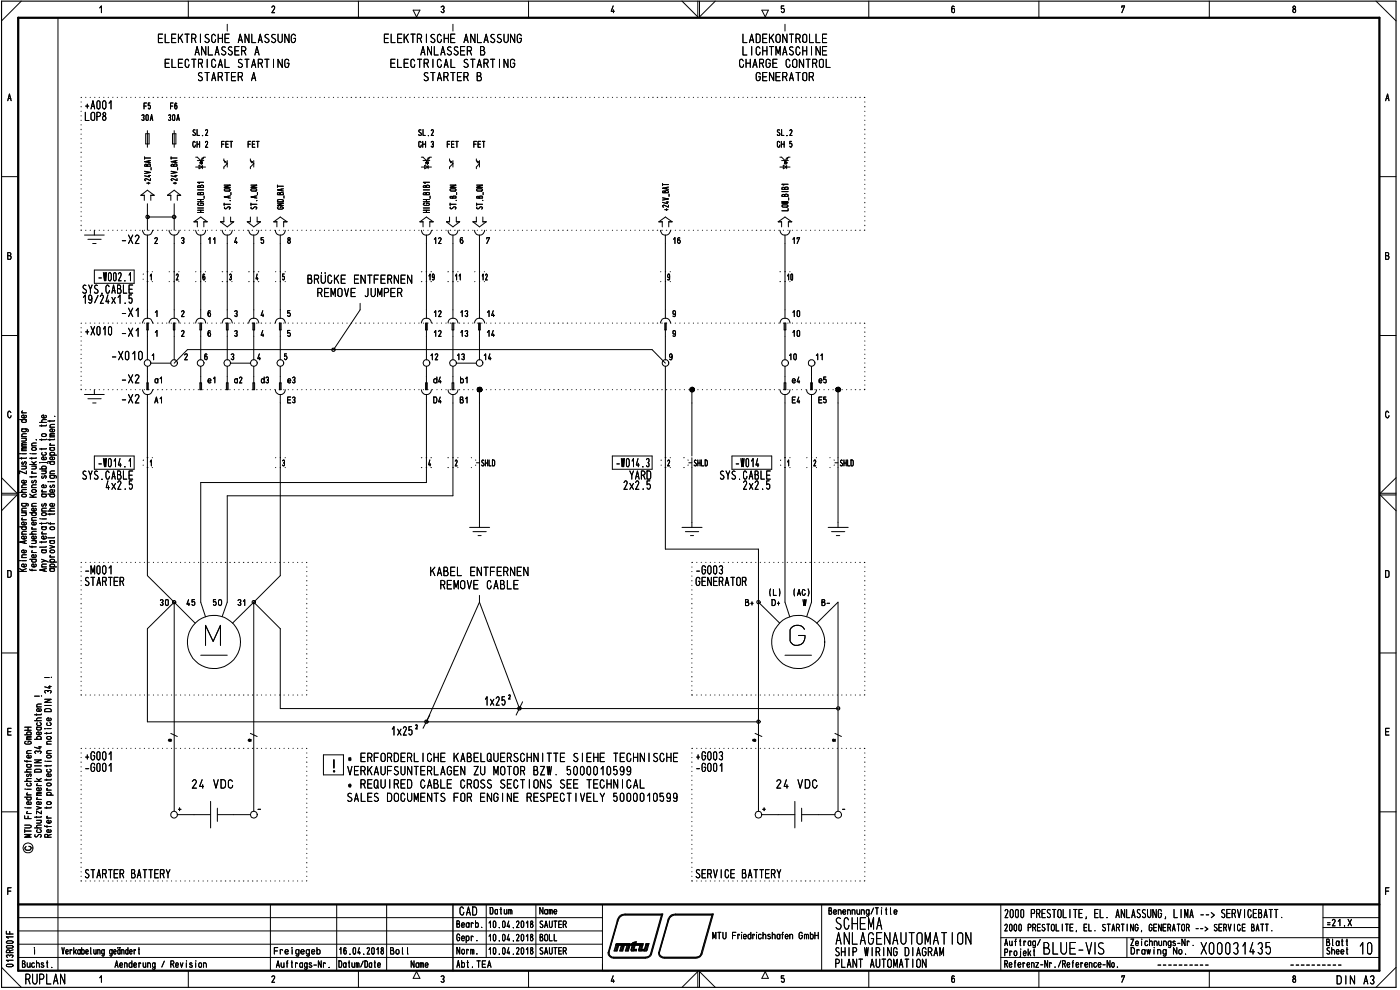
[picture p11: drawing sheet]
<svg xmlns="http://www.w3.org/2000/svg" width="420mm" height="297mm" viewBox="0 0 420 297" stroke-linecap="round" stroke-linejoin="round" font-family="sans-serif">
<defs><g id="words">
<text font-size="7.8" x="61.4" y="192.6">V</text>
<text font-size="7.4" x="329.1" y="286.4">s</text>
<text font-size="5.3" x="287.1" y="283.5">O</text>
<g font-size="4.6">
<text x="387.7" y="4">8</text>
<text x="415.7" y="30.4">A</text>
<text x="126.3" y="50.8">X-</text>
<text x="7.6" y="295.4">RUPLAN</text>
</g>
<g font-size="3.9">
<text x="81.2" y="4">2</text>
<text x="123.2" y="4">•</text>
<text x="132" y="4">3</text>
<text x="183" y="4">4</text>
<text x="227.8" y="5">•</text>
<text x="234.1" y="5">5</text>
<text x="336.3" y="4">7</text>
<text x="47.2" y="13">ELEKTRISCHE ANLASSUNG</text>
<text x="58.4" y="16.7">ANLASSER A</text>
<text x="115" y="13">ELEKTRISCHE ANLASSUNG</text>
<text x="126.1" y="16.7">ANLASSER B</text>
<text x="222.7" y="13">LADEKONTROLLE</text>
<text x="222.7" y="16.7">LICHTMASCHINE</text>
<text x="49.2" y="20.4">ELECTRICAL STARTING</text>
<text x="117" y="20.4">ELECTRICAL STARTING</text>
<text x="221.7" y="20.4">CHARGE CONTROL</text>
<text x="59.2" y="24.4">STARTER A</text>
<text x="126.9" y="24.4">STARTER B</text>
<text x="226.7" y="24.4">GENERATOR</text>
<text x="2.2" y="30.4">A</text>
<text x="25.3" y="32.9">+A001</text>
<text x="43" y="32.9">ES</text>
<text x="50.9" y="32.9">F6</text>
<text x="25.3" y="36.3">LOP8</text>
<text x="42.3" y="36.3">30A</text>
<text x="50.4" y="36.3">30A</text>
<text x="57.6" y="40.8">SL.2</text>
<text x="125.5" y="40.8">SL.2</text>
<text x="233.1" y="40.8">SL.2</text>
<text x="57.7" y="44.4">GH 2</text>
<text x="66.4" y="44.4">FET</text>
<text x="74.3" y="44.4">FET</text>
<text x="125.5" y="44.4">GH 3</text>
<text x="134.1" y="44.4">FET</text>
<text x="142" y="44.4">FET</text>
<text x="233.1" y="44.4">GH 5</text>
<text x="66.8" y="50.8">&gt;</text>
<text x="74.8" y="50.8">&gt;</text>
<text x="46.2" y="73.2">2</text>
<text x="54.2" y="73.2">3</text>
<text x="62.2" y="73.2">11</text>
<text x="70.2" y="73.2">4</text>
<text x="78.2" y="73.2">5</text>
<text x="86" y="73.2">8</text>
<text x="129.9" y="73.2">12</text>
<text x="137.9" y="73.2">6</text>
<text x="145.9" y="73.2">7</text>
<text x="201.7" y="73.2">16</text>
<text x="237.5" y="73.2">17</text>
<text x="24.5" y="88.1">SYS.CABLE</text>
<text x="29.3" y="84.4">1002.1</text>
<text x="52.7" y="84.2">2:</text>
<text x="60.7" y="84.2">6:</text>
<text x="84.6" y="85.3">5:</text>
<text x="92.1" y="85.2">BRÜCKE ENTFERNEN</text>
<text x="95.1" y="89.2">REMOVE JUMPER</text>
<text x="128.4" y="84.7">19</text>
<text x="136.3" y="84.4">11</text>
<text x="142.1" y="84.2">:</text>
<text x="144.4" y="84.2">1:2</text>
<text x="200.2" y="84.2">9:</text>
<text x="24.6" y="91.2">19/24x1.5</text>
<text x="36.2" y="95.2">-X1</text>
<text x="46.2" y="95.2">1</text>
<text x="54.3" y="95.2">2</text>
<text x="62.2" y="95.2">6</text>
<text x="70.2" y="95.2">3</text>
<text x="78.2" y="95.2">4</text>
<text x="86.1" y="95.2">5</text>
<text x="129.9" y="95.2">12</text>
<text x="137.9" y="95.2">13</text>
<text x="145.8" y="95.2">14</text>
<text x="201.8" y="95.2">9</text>
<text x="25.3" y="100.6">+X010 -X1</text>
<text x="42.7" y="97.1">r\</text>
<text x="46.3" y="99.1">1</text>
<text x="53.7" y="97.1">.</text>
<text x="54.3" y="101.1">2</text>
<text x="61.9" y="97.1">.</text>
<text x="62.2" y="101.1">6</text>
<text x="74" y="97.1">sr</text>
<text x="76" y="97.1">-</text>
<text x="76.8" y="97.1">\.</text>
<text x="78.2" y="101.1">4</text>
<text x="86.1" y="101.1">5</text>
<text x="129.9" y="101.1">12</text>
<text x="137.9" y="101.1">13</text>
<text x="145.8" y="101.1">14</text>
<text x="201.8" y="101.1">9</text>
<text x="33.5" y="108.1">-X010</text>
<text x="128.9" y="108.1">12</text>
<text x="200.8" y="108.1">9</text>
<text x="244.6" y="108.1">11</text>
<text x="36.2" y="115.1">-X2 1</text>
<text x="46.3" y="115.1">ai</text>
<text x="86.2" y="115.1">e3</text>
<text x="130" y="115.1">d4</text>
<text x="138.1" y="115.1">b1</text>
<text x="239.1" y="115.1">4</text>
<text x="245.6" y="115.1">e5</text>
<text x="250.4" y="117.8">•</text>
<text x="36.2" y="121.1">-X2`-</text>
<text x="44.5" y="121.1">`A1</text>
<text x="86.2" y="121.1">E3</text>
<text x="130" y="121.1">D4</text>
<text x="138" y="121.1">I31</text>
<text x="237.6" y="121.1">E4</text>
<text x="245.6" y="121.1">E5</text>
<text x="24.5" y="143.9">SYS.CABLE</text>
<text x="29.3" y="140.2">1014.1</text>
<text x="184.7" y="140.2">1014.3</text>
<text x="188.8" y="143.9">YARD</text>
<text x="215.8" y="143.9">SYS.CABLE</text>
<text x="220.5" y="140.2">1014</text>
<text x="31.5" y="147">4x2.5</text>
<text x="186.9" y="147">2x2.5</text>
<text x="222.8" y="147">2x2.5</text>
<text x="25.3" y="172.4">-M001</text>
<text x="129" y="172.9">KABEL ENTFERNEN</text>
<text x="208.6" y="172.4">-0003</text>
<text x="25.3" y="175.9">STARTER</text>
<text x="132" y="176.9">REMOVE GABLE</text>
<text x="208.7" y="175.9">GENERATOR</text>
<text x="230.7" y="178.8">(L)</text>
<text x="238.1" y="178.9">(AG)</text>
<text x="47.9" y="181.9">30</text>
<text x="55.9" y="181.9">45</text>
<text x="63.8" y="181.9">50</text>
<text x="71.2" y="181.9">31</text>
<text x="223.6" y="181.8">B+</text>
<text x="231.5" y="181.8">D+</text>
<text x="240.8" y="181.9">VI</text>
<text x="10.3" y="213.6">0</text>
<text x="145.3" y="211.8">1x252</text>
<text x="117.3" y="220.7">1x252</text>
<text x="25.4" y="231.6">-0001</text>
<text x="25.5" y="228.2">+0001</text>
<text x="104.2" y="228.7">* ERFORDERLICHE KABELQUERSCHNITTE SIEHE TECHNISCHE</text>
<text x="104.2" y="232.7">VERKAUFSUNTERLAGEN ZU MOTOR BZW. 5000010599</text>
<text x="208.7" y="228.2">+0003</text>
<text x="208.8" y="231.6">-0001</text>
<text x="57.3" y="236.6">24 VDC</text>
<text x="104.2" y="236.6">* REQUIRED GABLE CROSS SECTIONS SEE TECHNICAL</text>
<text x="232.7" y="236.6">24 VDC</text>
<text x="104" y="240.6">SALES DOCUMENTS FOR ENGINE RESPECTIVELY 5000010599</text>
<text x="6.3" y="256">0</text>
<text x="25.3" y="263.6">STARTER BATTERY</text>
<text x="208.6" y="263.6">SERVICE BATTERY</text>
<text x="137.8" y="274.7">CAD</text>
<text x="146.9" y="274.4">Datum</text>
<text x="161.9" y="274.4">Name</text>
<text x="248.6" y="274.5">Benennung/Title</text>
<text x="301.3" y="275.5">2000 PRESTOLITE, EL. ANLASSUNG, LIMA --&gt; SERVICEBATT.</text>
<text x="136.9" y="278.4">Bearb.</text>
<text x="146.3" y="278.5">10.04.2018</text>
<text x="161.9" y="278.5">SAUTER</text>
<text x="213.7" y="281.9">MTU Friedrichshafen GmbH</text>
<text x="250.6" y="279">SG-1Id</text>
<text x="301.2" y="279.5">2000 PRESTOLITE, EL. STARTING, GENERATOR --&gt; SERVICE BATT.</text>
<text x="398" y="278">.21.X</text>
<text x="18.4" y="286.4">Verkabelung geändert</text>
<text x="82.2" y="286.4">Freigegeb</text>
<text x="101.5" y="286.4">16.04.2018</text>
<text x="136.9" y="282.4">Gebr.</text>
<text x="137" y="286.4">Norm.</text>
<text x="146.3" y="282.4">10.04.2018</text>
<text x="146.3" y="286.4">10.04.2018</text>
<text x="161.9" y="286.4">SAUTER</text>
<text x="161.9" y="282.4">BOLL</text>
<text x="250.5" y="286.9">SHIP WIRING DIAGRAM</text>
<text x="250.7" y="283.5">A\LAG1\AUTOldT</text>
<text x="301.4" y="283.8">Auftrag/</text>
<text x="301.4" y="286.9">Projekt 3LUT-V</text>
<text x="339.2" y="283.9">Zeichnungs-Nr.</text>
<text x="339.3" y="286.4">Drawing No.</text>
<text x="360.3" y="286.4">AU</text>
<text x="398" y="283.9">Blatt</text>
<text x="398" y="286.4">Sheet</text>
<text x="408.8" y="286.4">IU</text>
<text x="34.3" y="290.4">Aenderung / Revision</text>
<text x="82.8" y="290.4">Auf trags-Nr.</text>
<text x="101.5" y="290.4">Datum/Date</text>
<text x="123.2" y="290.4">Name</text>
<text x="136.9" y="290.4">Abt. TEA</text>
<text x="250.4" y="290.4">PLANT AUTOMATION</text>
<text x="301.3" y="290.4">Referenz-Nr./Reference-No.</text>
<text x="81.4" y="294.9">2</text>
<text x="387.7" y="294.9">8</text>
<text x="401" y="295.4">DIN A3//</text>
</g>
<g font-size="3.1">
<text x="2.2" y="78">B</text>
<text x="415.7" y="78">B</text>
<text x="236" y="84.2">12</text>
<text x="51.6" y="101.1">r</text>
<text x="82" y="97.1">.r\</text>
<text x="198.1" y="97.1">r\</text>
<text x="136.9" y="108.1">13</text>
<text x="206" y="117.8">•</text>
<text x="250" y="140">:-SHLD</text>
<text x="2" y="173.4">D</text>
<text x="415.5" y="173.4">D</text>
<text x="2" y="220.7">E</text>
<text x="10" y="216.4">Ir</text>
<text x="415.5" y="220.7">E</text>
<text x="2" y="268.6">F</text>
<text x="415.5" y="268.6">F</text>
<text x="117" y="286.4">Bol l</text>
<text x="6.5" y="290.4">Buchst.</text>
<text x="123.8" y="293.7">A</text>
<text x="228.5" y="293.7">A</text>
<text x="132.1" y="294.9">3</text>
<text x="183.3" y="294.9">4</text>
<text x="234.3" y="294.9">5</text>
<text x="285.4" y="294.9">6</text>
<text x="336.5" y="294.9">7</text>
</g>
<g font-size="2.2">
<text x="73.8" y="70.7">lJ</text>
<text x="36.5" y="73.2">- XZ</text>
<text x="6.3" y="159.1">o</text>
</g>
<g font-size="1.6">
<text x="59.1" y="56.4">CS</text>
<text x="83.1" y="57.5">6</text>
<text x="198.6" y="57">6</text>
<text x="59.1" y="60.7">S I</text>
<text x="6.2" y="152.1">0)C</text>
<text x="6.3" y="153.5">C</text>
<text x="8.7" y="154.9">&quot;0</text>
<text x="12.3" y="154.9">0••-•</text>
<text x="12.3" y="153.5">C -C</text>
<text x="6.2" y="160.4">C.0</text>
<text x="6.3" y="156.2">c- C.-</text>
<text x="9.3" y="157.4">c- •-•-••,-.</text>
<text x="12.3" y="160.4">c-</text>
<text x="12.3" y="157.5">o</text>
<text x="14.7" y="157.3">0</text>
<text x="5.6" y="163.2">-2</text>
<text x="6.3" y="167.5">C</text>
<text x="9.3" y="166">c- 00</text>
<text x="11.7" y="163.2">•-•-•—•</text>
<text x="11.7" y="171.6">-2 0</text>
<text x="12.3" y="170.3">C</text>
<text x="14.7" y="170.3">0.</text>
<text x="7.8" y="233.3">(17</text>
<text x="10.3" y="230.4">— •-•-•</text>
<text x="13.8" y="231.8">(_)</text>
<text x="7.8" y="238.8">c-</text>
<text x="13.8" y="238.8">0.</text>
<text x="7.2" y="240.2">-CC</text>
<text x="7.8" y="241.6">C, 0</text>
<text x="7.8" y="244.3">c- N</text>
<text x="13.8" y="245.6">c</text>
<text x="7.1" y="250">I—</text>
<text x="7.2" y="250">•</text>
<text x="13.2" y="251.4">CC</text>
<text x="1.6" y="280.4">11-</text>
<text x="1.7" y="286">CC</text>
</g>
</g></defs>
<g fill="none" stroke="#000" stroke-width=".3">
<path d="M6.4 .3l-5.9 6M17.4 5.3v286M29.9 2.4l.5-.6v2M56.5 .3v5M107.6 .3v5M124 3l1 2.1 1-2.1M158.6 .3v5M204.7 .3l4.7 4.8v-4.8M209.9 .3v4.8l4.8-4.8M260.7 .3v5M286.4 2l-.4-.2-.4 .5v1.2l.6 .3a.8 .8 0 0 0 0-1.3l-.5 .1-.1 .4M311.8 .3v5"/>
<path d="M362.9 .3v5M413 .3l6 6M.5 53h5M414 53h5M44.2 61.1v8M44.2 65.1h8.1M52.3 61.1v8M108.1 93l-8 11.9M.5 100.7h5M414 100.7h5M3.3 123.8a.48 .48 0 0 0-.6-.4 .48 .48 0 0 0-.4 .6v.7l.4 .6h.4l.2-.6M416.8 123.8a.48 .48 0 0 0-.6-.4 .48 .48 0 0 0-.4 .6v.7l.4 .6h.4l.3-.6"/>
<path d="M.5 148.5h4.6l-4.6 4.7M.5 143.3l4.6 4.7h-4.6M419 148.5h-4.8l4.8 4.7M419 143.3l-4.8 4.7h4.8M.5 195.9h5M414 195.9h5M155.9 212.6l-12-31.9-15.9 35.9M.5 243.6h5M7.4 247.6h1.5l.5 .2-.1 .4-.4 .2h-1.5M7.4 244.8v.8h2M8 242.4h1.4M8.4 244.9v.7"/>
<path d="M9.4 250.4h-2l1.6 .4-1.6 .4h2M414 243.6h5M5.5 275.3h175.3M5.5 279.3h175.3M81.2 271.4v19.9M101 271.4v19.9M116 271.4v19.9M145.9 271.4v15.9M160.8 271.4v15.9M180.8 271.4v19.9M246.6 271.4v19.9M300.4 271.4v19.8"/>
<path d="M397 271.4v15.9M397 278.3h17M397 275.3h17M.5 290.2l5.9 6M1.9 282.6l.4-.3h1.2l.4 .5-.3 .2h-1.4zM2 283.9l1.6-.2 .3 .4-.3 .4h-1.4l-.3-.4zM2.1 289.4l1.5-.1a.38 .38 0 0 1 .3 .4 .38 .38 0 0 1-.4 .4l-1.4-.1-.2-.3zM2.2 287.3l-.3-.4a.55 .55 0 0 1 .5-.4 .55 .55 0 0 1 .5 .4 .48 .48 0 0 1 .6-.4 .48 .48 0 0 1 .4 .5l-.3 .3M3.9 288.1h-2l.6 .4M3.9 281.1h-2l.6 .4M5.5 287.3h175.3M5.5 283.3h175.3"/>
<path d="M29.9 293.4l.5-.6v1.9M56.5 291.3v4.9M107.6 291.3v4.9M158.6 291.3v4.9M204.7 296.2l4.7-4.7v4.7M209.9 296.2v-4.7l4.8 4.7M260.7 291.3v4.9M300.4 287.3h113.6M300.4 281.3h113.6M311.8 291.3v4.9M338.2 281.3v6M362.9 291.3v4.9"/>
<path d="M419 290.2l-6 6"/>
<circle cx="8.4" cy="254.4" r="1.49"/>
</g>
<path d="M.5 .3h418.5v295.9h-418.5z" fill="none" stroke="#000" stroke-width=".34"/>
<path d="M5.5 5.3h408.5v286h-408.5zM5.5 271.4h408.5" fill="none" stroke="#000" stroke-width=".68"/>
<path d="M135.9 271.4v19.9" fill="none" stroke="#000" stroke-width=".42"/>
<path d="M8 236.8h1.4M7.6 242.4h.1" fill="none" stroke="#000" stroke-width=".3"/>
<g fill="none" stroke="#000" stroke-width=".3">
<path d="M7.4 219.1h2M7.4 218.2h2M8.4 218.2v.9M7.4 228.2l.1 .2h1.9M7.4 234.4h2M7.4 220.5h2M7.6 236.8h.1M7.8 222.4l-.4 .4v.2l.4 .3 1.6-.2-.2-.6-.8-.1v.4M8 229.4h1.1l.3 .6-.3 .2-.9-.1-.2-.4 .3-.3M8 226.1h1.4M8 221.9h1.4M8.1 228.2v.5"/>
<path d="M8.3 220.5l-.3-.4 .3-.5 1.1 .2-.3 .7M9 234.9l.4 .2v.5l-.3 .2-.9-.1-.2-.2 .2-.5M9.2 226.7l.2 .2-.2 .5h-.9l-.3-.5 .7-.3v.8M9.4 233.6l-1.3 .1-.1 .5 .4 .2M9.4 230.8l-1.3 .1-.1 .5 .4 .2M9.4 225.2h-1l-.4 .3 .3 .6M9.4 221.4h-1.1l-.3 .2 .3 .3M9.4 221l-1.3 .1-.1 .1 .3 .2M9.4 229.4h-.2M7.4 247.6h1.5l.5 .2-.1 .4-.4 .2h-1.5M7.4 244.8v.8h2M8 242.4h1.4"/>
<path d="M8.4 244.9v.7M9.4 250.4h-2l1.6 .4-1.6 .4h2"/>
</g>
<path d="M8 236.8h1.4M7.6 242.4h.1" fill="none" stroke="#000" stroke-width=".3"/>
<g fill="none" stroke="#000" stroke-width=".3">
<path d="M7.4 219.1h2M7.4 218.2h2M8.4 218.2v.9M10.4 208.9h1.4M11 218.2h1.1l.3 .6-.3 .2h-.8l-.3-.2 .3-.6M12 216.8l.4 .4-.3 .5h-.8l-.3-.4 .2-.4M12.1 219.7l.3 .4-.4 .4-1-.2v-.5l.7-.2v.9M12.4 218.2l-.2 .1M7.4 228.2l.1 .2h1.9M7.4 234.4h2M7.4 220.5h2M7.6 236.8h.1"/>
<path d="M7.8 222.4l-.4 .4v.2l.4 .3 1.6-.2-.2-.6-.8-.1v.4M8 229.4h1.1l.3 .6-.3 .2-.9-.1-.2-.4 .3-.3M8 226.1h1.4M8 221.9h1.4M8.1 228.2v.5M8.3 220.5l-.3-.4 .3-.5 1.1 .2-.3 .7M9 234.9l.4 .2v.5l-.3 .2-.9-.1-.2-.2 .2-.5M9.2 226.7l.2 .2-.2 .5h-.9l-.3-.5 .7-.3v.8M9.4 233.6l-1.3 .1-.1 .5 .4 .2M9.4 230.8l-1.3 .1-.1 .5 .4 .2M9.4 225.2h-1l-.4 .3 .3 .6M9.4 221.4h-1.1l-.3 .2 .3 .3"/>
<path d="M9.4 221l-1.3 .1-.1 .1 .3 .2M9.4 229.4h-.2M10.4 228h2l-2 .9h2M10.4 234.4h2M10.4 221.8h2M10.5 231.1l.3-.3h1.2l.4 .3v.5h-2zM10.7 226.1l-.3-.5a.55 .55 0 0 1 .5-.3 .55 .55 0 0 1 .5 .3 .48 .48 0 0 1 .5-.3 .48 .48 0 0 1 .4 .5l-.2 .3M11 239.9h1.4M11 238.7h1.4M11 235.7h1.4M11 233.6l1 .8M11.2 239.4l-.2 .2 .3 .3"/>
<path d="M11.2 235.1l-.2 .3 .3 .3M11.3 221.8l-.3-.3 .3-.5 .9 .1 .2 .4-.3 .3M11.6 224.1h.8M12 223.9v.8l-1.6-.5M12.1 236.4l.3 .5-.4 .3-1-.1v-.5l.2-.2h.5v.8M12.4 238.2h-1.2l-.2 .2 .2 .3M12.4 237.7h-1.2l-.2 .3 .4 .2M12.4 233.6l-.8 .4M10.4 248.4h2M10.5 250.4v.6a.76 .76 0 0 0 1.1-.6h.5a.43 .43 0 0 1 .3 .4 .43 .43 0 0 1-.3 .4M11 242l1.4 .4-1.4 .4M11 246.1h1.4"/>
<path d="M11 244.9v.5M12 248.9l.4 .4-.3 .5-1.1-.2v-.3l.2-.3M12 246.1l.3 .2v.5l-1.3 .2M12.1 240.6l.3 .3-.3 .5h-.9l-.2-.4v-.3l.7-.2v.9M12.4 247.6h-1.3l-.1 .5 .4 .3M12.4 244.9l-.1 .3h-1.9M12.4 243.3v.9l-1.4-.9v.9"/>
</g>
<g fill="none" stroke="#000" stroke-width=".3">
<path d="M10.4 208.9h1.4M11 218.2h1.1l.3 .6-.3 .2h-.8l-.3-.2 .3-.6M12 216.8l.4 .4-.3 .5h-.8l-.3-.4 .2-.4M12.1 219.7l.3 .4-.4 .4-1-.2v-.5l.7-.2v.9M12.5 208.9h.1M12.4 218.2l-.2 .1M10.4 228h2l-2 .9h2M10.4 234.4h2M10.4 221.8h2M10.5 231.1l.3-.3h1.2l.4 .3v.5h-2zM10.7 226.1l-.3-.5a.55 .55 0 0 1 .5-.3 .55 .55 0 0 1 .5 .3 .48 .48 0 0 1 .5-.3 .48 .48 0 0 1 .4 .5l-.2 .3M11 239.9h1.4"/>
<path d="M11 238.7h1.4M11 235.7h1.4M11 233.6l1 .8M11.2 239.4l-.2 .2 .3 .3M11.2 235.1l-.2 .3 .3 .3M11.3 221.8l-.3-.3 .3-.5 .9 .1 .2 .4-.3 .3M11.6 224.1h.8M12 223.9v.8l-1.6-.5M12.1 236.4l.3 .5-.4 .3-1-.1v-.5l.2-.2h.5v.8M12.4 238.2h-1.2l-.2 .2 .2 .3M12.4 237.7h-1.2l-.2 .3 .4 .2M12.4 233.6l-.8 .4"/>
<path d="M10.4 248.4h2M10.5 250.4v.6a.76 .76 0 0 0 1.1-.6h.5a.43 .43 0 0 1 .3 .4 .43 .43 0 0 1-.3 .4M11 242l1.4 .4-1.4 .4M11 246.1h1.4M11 244.9v.5M12 248.9l.4 .4-.3 .5-1.1-.2v-.3l.2-.3M12 246.1l.3 .2v.5l-1.3 .2M12.1 240.6l.3 .3-.3 .5h-.9l-.2-.4v-.3l.7-.2v.9M12.4 247.6h-1.3l-.1 .5 .4 .3M12.4 244.9l-.1 .3h-1.9M12.4 243.3v.9l-1.4-.9v.9"/>
</g>
<g fill="none" stroke="#000" stroke-width=".3">
<path d="M12.5 208.9h.1M14 233.8v.4M14 228.4h1.4M14.1 235.1l1.1-.1 .2 .5-1 .3-.4-.3zM14.3 236.6h-.3l.3 .5M15.1 232.2l.3 .3-.3 .5h-.8l-.3-.3 .1-.4 .6-.1v.8M15.4 233.8l-.1 .2h-1.9M13.4 247.7l.1 .3h1.9M14 245.4h1.4M14 242.1v.5M14.1 240.7l1.1-.1 .2 .5-1 .3-.4-.3zM14.1 247.7v.5"/>
<path d="M15.1 249l.3 .4-.5 .4-.8-.2v-.5l.6-.2v.9M15.1 246.2l.3 .4-.5 .4-.8-.2v-.5l.6-.2v.9M15.4 242.1l-.1 .3h-1.9"/>
</g>
<g fill="none" stroke="#000" stroke-width=".3">
<path d="M13.4 212.9l.6-.3 1 .1 .4 .3v.5h-2zM13.4 209.8h2l-2 .9h2M13.4 211.7h2M13.4 203.3h1.4M13.5 218.6h.1M13.7 207.9l-.3-.3 .2-.4h.5l.3 .3 .3-.3 .6 .1 .1 .3-.3 .3M14 219.8v.4M14 218.6h1.4M14.6 206h.8M14.9 216.8l.5 .4-.4 .5h-.7l-.3-.3 .2-.5M14.9 205.7v.8l-1.5-.4M15.1 215.5l.3 .2-.3 .5h-.8l-.3-.5 .4-.3h.3v.8"/>
<path d="M15.4 219.8v.2h-2M13.6 228.4h.1M14 226.1h1.4M14 223.3h1.4M14.1 226.7h1.1l.2 .5-1 .2-.4-.2zM14.1 221.1h1.1l.2 .5-1 .2-.4-.2zM15.4 225.2l-1.3 .2-.1 .3 .3 .4M15.4 222.4l-1.3 .2-.1 .3 .3 .4"/>
</g>
<g fill="none" stroke="#000" stroke-width=".3">
<path d="M15.5 203.3h.1M14 233.8v.4M14 228.4h1.4M14.1 235.1l1.1-.1 .2 .5-1 .3-.4-.3zM14.3 236.6h-.3l.3 .5M15.1 232.2l.3 .3-.3 .5h-.8l-.3-.3 .1-.4 .6-.1v.8M15.4 233.8l-.1 .2h-1.9M13.4 247.7l.1 .3h1.9M14 245.4h1.4M14 242.1v.5M14.1 240.7l1.1-.1 .2 .5-1 .3-.4-.3zM14.1 247.7v.5"/>
<path d="M15.1 249l.3 .4-.5 .4-.8-.2v-.5l.6-.2v.9M15.1 246.2l.3 .4-.5 .4-.8-.2v-.5l.6-.2v.9M15.4 242.1l-.1 .3h-1.9"/>
</g>
<g fill="none" stroke="#000" stroke-width=".3">
<path d="M13.4 212.9l.6-.3 1 .1 .4 .3v.5h-2zM13.4 209.8h2l-2 .9h2M13.4 211.7h2M13.4 203.3h1.4M13.5 218.6h.1M13.7 207.9l-.3-.3 .2-.4h.5l.3 .3 .3-.3 .6 .1 .1 .3-.3 .3M14 219.8v.4M14 218.6h1.4M14.6 206h.8M14.9 216.8l.5 .4-.4 .5h-.7l-.3-.3 .2-.5M14.9 205.7v.8l-1.5-.4M15.1 215.5l.3 .2-.3 .5h-.8l-.3-.5 .4-.3h.3v.8"/>
<path d="M15.4 219.8v.2h-2M13.6 228.4h.1M14 226.1h1.4M14 223.3h1.4M14.1 226.7h1.1l.2 .5-1 .2-.4-.2zM14.1 221.1h1.1l.2 .5-1 .2-.4-.2zM15.4 225.2l-1.3 .2-.1 .3 .3 .4M15.4 222.4l-1.3 .2-.1 .3 .3 .4"/>
</g>
<g fill="none" stroke="#000" stroke-width=".3">
<path d="M5.9 125.9h2M6 136.1h.1M6.5 128.7l1.8 .1 .2 .3-.2 .4M6.5 139.9h1.4M6.5 137.3v.5M6.5 136.1h1.4M6.5 135.2h1.4M6.5 133.9h1.4M6.5 131.5h1.4M6.5 131h1.4M6.5 123.9h1.4M6.7 138.6l-.2 .3 .1 .4h.4a.6 .6 0 0 1 .8-.6l-.1 .7"/>
<path d="M6.7 123.3l-.2 .2 .3 .4M6.8 128.7l-.3 .3 .3 .5h.8l.3-.2-.3-.6M6.8 125.9l-.3 .3 .3 .5h.8l.3-.2-.3-.6M7.5 139.9l.4 .3-.1 .3-1.3 .2M7.5 131.5l.4 .3-.1 .4-1.3 .1M7.7 124.6l.2 .5-.4 .3-.9-.2v-.5l.6-.2v.9M7.9 137.3l-.1 .2h-1.9M7.9 134.7h-1.2l-.2 .3 .2 .2M7.9 134.3h-1.2l-.2 .2 .4 .2M7.9 133.3h-1.2l-.2 .3 .2 .3M7.9 132.8l-1.3 .1v.4h.3M7.9 130.1l-1.3 .2 .1 .7"/>
<path d="M8.9 139.4h2M9.5 139.9h1.4M9.5 136.1h1.4M9.5 137.3v.5M9.5 138.5l1 .9M10.5 139.9l.4 .3-.2 .4-1.2 .1M10.9 137.3v.2h-2M10.9 138.5l-.9 .4M11.9 126.7h2M12 138.8h.1M12.5 138.8h1.5l.4 .2M12.5 130.4l1-.3a.42 .42 0 0 1 .4 .5 .42 .42 0 0 1-.4 .4l-.8-.1z"/>
<path d="M12.5 127.5v.4M12.5 131.7v.5M12.5 134.5v.5M13.5 135.7l.4 .4-.3 .5-.9-.1-.2-.3 .2-.4M13.7 137.2l.2 .2-.2 .5h-1l-.2-.5 .7-.3v.8M13.7 124.6l.2 .3-.1 .3-.9 .2a.45 .45 0 0 1-.4-.6 .45 .45 0 0 1 .7-.3v.9M13.9 134.5l-.1 .2h-1.9M13.9 131.7l-.1 .2h-1.9M13.9 127.5l-.1 .3h-1.9M13.9 125.9l-1.3 .2v.6h.3M5.9 147.7h2M6.5 146.3h1.4"/>
<path d="M6.6 148.4l.9-.1 .3 .1 .1 .4-1 .3-.3-.2zM7.5 153.8l.3 .2v.5l-1.3 .2M7.7 156.7l.2 .3-.2 .5h-1l-.2-.4 .1-.3 .6-.2v.9M7.7 144.2l.2 .4-.4 .3-.9-.1-.1-.4 .7-.3v.8M7.9 146.9l-1.3 .1-.1 .4 .4 .3M7.9 145.5l-1.3 .1 .1 .7M7.9 141.3v.9l-2-.9v.9M8.9 149.2h2M8.9 148.3l1.2 .9M9.5 147.2l.4-.3h.6l.4 .3v.2l-.2 .3h-.8zM9.5 146.3h1.4M9.5 158.7h1.4"/>
<path d="M9.5 151.9h1.4M9.5 142.9v.4M9.5 142h1.4M9.7 158.2l-.2 .4 .3 .1M9.7 144.2l-.2 .5 .4 .2a.6 .6 0 0 1 .9-.6l-.1 .6M9.7 141.5l-.2 .3 .3 .2M10.6 152.5l.3 .5-.4 .3-.8-.1-.2-.5 .2-.2h.5v.8M10.9 159.4l-1.3 .2-.1 .5 .4 .2M10.9 151l-1.3 .2 .1 .7M10.9 145.5l-1.3 .1 .1 .7M10.9 142.9v.2h-2M10.9 148.3l-1.3 .5"/>
<path d="M11.9 140.7h2M12.5 158.1h1.1l.3 .5-.3 .3h-.8l-.3-.3 .3-.5M12.5 148.3h1.1l.3 .3-.1 .3-.2 .2-.9-.1-.2-.4 .3-.3M12.5 155.7h1.4M12.5 147.6h1.4M12.5 141.3h1.4M12.7 151.2l-.2 .4a.51 .51 0 0 0 .6 .1 .51 .51 0 0 0 .2-.6 .42 .42 0 0 1 .6 .2 .42 .42 0 0 1-.2 .6M12.7 142.8l-.2 .5a.51 .51 0 0 0 .6 0 .51 .51 0 0 0 .2-.6l.5 .1-.1 .7M12.7 147.1l-.2 .2 .3 .3M12.8 140.7l-.3-.3 .3-.5h.8l.3 .3-.3 .5M13.5 141.3a.42 .42 0 0 1 .4 .4 .42 .42 0 0 1-.4 .5h-1M13.7 145.5l.2 .3-.2 .5h-1l-.2-.5 .7-.3v.8"/>
<path d="M13.9 148.3h-.2M5.9 171.4h2M5.9 170.6l1.3 .8M6 168.2h.1M6.5 168.2h1.4M7.7 169.2l.2 .6-.4 .3-.9-.2-.1-.4 .2-.3h.5v.9M7.7 165.1l.2 .4-.4 .4-.9-.2v-.5l.6-.2v.9M7.7 160.9l.2 .5-.4 .3-.9-.2-.1-.4 .2-.2h.5v.8M7.9 170.6l-1.3 .5M8.9 170.8l.2 .3h1.8M8.9 163.8l.1 .3h1.9M8.9 167.8h2"/>
<path d="M8.9 160.3h2M9.5 162.2h1.4M9.6 163.8v.5M9.6 170.8v.5M9.8 167.8l-.3 .2v.5l.3 .2 1-.2 .1-.4-.4-.3M10.5 162.2l.4 .4-.2 .4-1.2 .1M10.6 169.2l.3 .6-.4 .3-.8-.1-.2-.5 .2-.3h.5v.9M10.6 166.5l.3 .5-.4 .3-.8-.1-.2-.5 .2-.2h.5v.8M10.6 160.9l.3 .5-.4 .3-.8-.1-.2-.5 .2-.2h.5v.8M12.5 167.8l1.9 .9M13.7 160.9l.2 .5-.4 .3-.9-.2-.1-.4 .7-.2v.8M13.7 168.2l-1.2 .5"/>
<path d="M13.9 164l-.1 .2h-1.9M15.5 203.3h.1"/>
</g>
<g fill="none" stroke="#000" stroke-width=".3">
<path d="M8.9 139.4h2M9.1 136.1h.1M9.5 133.8h1.4M9.5 137.3v.5M9.5 139.9h1.4M9.5 138.5l1 .9M9.5 136.1h1.4M9.7 134.4h1l.2 .5-1 .2-.4-.2zM10.5 139.9l.4 .3-.2 .4-1.2 .1M10.9 132.9l-1.3 .2 .1 .7M10.9 132h.1M10.9 137.3v.2h-2"/>
<path d="M10.9 138.5l-.9 .4M8.9 149.2h2M8.9 148.3l1.2 .9M9.5 147.2l.4-.3h.6l.4 .3v.2l-.2 .3h-.8zM9.5 158.7h1.4M9.5 151.9h1.4M9.5 146.3h1.4M9.5 142.9v.4M9.5 142h1.4M9.7 158.2l-.2 .4 .3 .1M9.7 144.2l-.2 .5 .4 .2a.6 .6 0 0 1 .9-.6l-.1 .6M9.7 141.5l-.2 .3 .3 .2"/>
<path d="M10.6 152.5l.3 .5-.4 .3-.8-.1-.2-.5 .2-.2h.5v.8M10.9 159.4l-1.3 .2-.1 .5 .4 .2M10.9 151l-1.3 .2 .1 .7M10.9 145.5l-1.3 .1 .1 .7M10.9 142.9v.2h-2M10.9 148.3l-1.3 .5M8.9 170.8l.2 .3h1.8M8.9 163.8l.1 .3h1.9M8.9 167.8h2M8.9 160.3h2M9.5 162.2h1.4M9.6 163.8v.5"/>
<path d="M9.6 170.8v.5M9.8 167.8l-.3 .2v.5l.3 .2 1-.2 .1-.4-.4-.3M10.5 162.2l.4 .4-.2 .4-1.2 .1M10.6 169.2l.3 .6-.4 .3-.8-.1-.2-.5 .2-.3h.5v.9M10.6 166.5l.3 .5-.4 .3-.8-.1-.2-.5 .2-.2h.5v.8M10.6 160.9l.3 .5-.4 .3-.8-.1-.2-.5 .2-.2h.5v.8"/>
</g>
<g fill="none" stroke="#000" stroke-width=".3">
<path d="M9.1 136.1h.1M9.5 133.8h1.4M9.7 134.4h1l.2 .5-1 .2-.4-.2zM10.9 132.9l-1.3 .2 .1 .7M10.9 132h.1M14.4 138.5h2M14.9 134.3h1.1l.4 .6-.4 .2h-.7l-.4-.2 .4-.6M14.9 136.6h2.1M14.9 133.6h1.5M14.9 126.2v.4M14.9 131.7v.5M14.9 131.1h1.5"/>
<path d="M14.9 128.2h1.5M15.2 133.1l-.3 .2 .4 .3M15.3 138.5l-.4 .4 .4 .5 .9-.1 .2-.4-.4-.4M15.4 136.6a.42 .42 0 0 1-.5-.5 .42 .42 0 0 1 .5-.4l1 .3v.3l-.4 .3M16.1 137.2l.3 .2-.3 .5h-.9l-.3-.5 .8-.3v.8M16.1 128.8l.3 .2-.3 .5h-.9l-.3-.5 .8-.3v.8M16.4 131.7l-.1 .2h-1.9M16.4 130.6h-1.2l-.3 .2 .3 .3M16.4 130h-1l-.5 .3 .5 .3M16.4 127.3l-1.3 .2 .1 .7M16.4 126.2l-.1 .1h-1.9M16.4 134.3l-.2 .1"/>
<path d="M14.4 148.3h2M14.4 144.5h.1M14.9 142.7h1.8l.3 .4-.2 .3M14.9 144.5h1.5M14.9 142.2h1.5M15 158.2l1-.1 .4 .2v.3l-.4 .3h-.6l-.4-.2zM15.2 145.6l-.3 .4 .6 .3 .3-.8h.4l.2 .4-.3 .4M15.3 148.3l-.4 .3 .4 .5 1-.2 .1-.3-.4-.3M15.3 142.7l-.4 .3 .4 .5 1-.2 .1-.3-.4-.3M16.1 151.1l.3 .3-.3 .5h-.9l-.3-.3 .1-.4 .7-.2v.9M16.1 147l.3 .4-.4 .3-1-.1-.1-.4 .8-.3v.8M16.4 141.3l-1.3 .2 .1 .7"/>
<path d="M14.9 170.6h1.1l.4 .3-.1 .4-.3 .1-1-.1-.1-.4 .4-.3M14.9 163.7l1.5 .4-1.5 .4M14.9 167.1h1.5M15 165.2l1-.2 .3 .2 .1 .4-1 .3-.4-.2zM15.2 166.6l-.3 .3 .4 .2M15.4 168.7a.42 .42 0 0 1-.5-.5 .42 .42 0 0 1 .5-.4l.9 .2 .1 .4-.4 .3M16.4 161.2l-.1 .2h-1.9"/>
</g>
<g fill="none" stroke="#000" stroke-width=".3">
<path d="M14.4 138.5h2M14.9 134.3h1.1l.4 .6-.4 .2h-.7l-.4-.2 .4-.6M14.9 136.6h2.1M14.9 133.6h1.5M14.9 126.2v.4M14.9 131.7v.5M14.9 131.1h1.5M14.9 128.2h1.5M15.2 133.1l-.3 .2 .4 .3M15.3 138.5l-.4 .4 .4 .5 .9-.1 .2-.4-.4-.4M15.4 136.6a.42 .42 0 0 1-.5-.5 .42 .42 0 0 1 .5-.4l1 .3v.3l-.4 .3M16.1 137.2l.3 .2-.3 .5h-.9l-.3-.5 .8-.3v.8"/>
<path d="M16.1 128.8l.3 .2-.3 .5h-.9l-.3-.5 .8-.3v.8M16.5 125h.1M16.4 131.7l-.1 .2h-1.9M16.4 130.6h-1.2l-.3 .2 .3 .3M16.4 130h-1l-.5 .3 .5 .3M16.4 127.3l-1.3 .2 .1 .7M16.4 126.2l-.1 .1h-1.9M16.4 134.3l-.2 .1M14.4 148.3h2M14.4 144.5h.1M14.9 142.7h1.8l.3 .4-.2 .3M14.9 144.5h1.5"/>
<path d="M14.9 142.2h1.5M15 158.2l1-.1 .4 .2v.3l-.4 .3h-.6l-.4-.2zM15.2 145.6l-.3 .4 .6 .3 .3-.8h.4l.2 .4-.3 .4M15.3 148.3l-.4 .3 .4 .5 1-.2 .1-.3-.4-.3M15.3 142.7l-.4 .3 .4 .5 1-.2 .1-.3-.4-.3M16.1 151.1l.3 .3-.3 .5h-.9l-.3-.3 .1-.4 .7-.2v.9M16.1 147l.3 .4-.4 .3-1-.1-.1-.4 .8-.3v.8M16.4 141.3l-1.3 .2 .1 .7M14.9 170.6h1.1l.4 .3-.1 .4-.3 .1-1-.1-.1-.4 .4-.3M14.9 163.7l1.5 .4-1.5 .4M14.9 167.1h1.5M15 165.2l1-.2 .3 .2 .1 .4-1 .3-.4-.2z"/>
<path d="M15.2 166.6l-.3 .3 .4 .2M15.4 168.7a.42 .42 0 0 1-.5-.5 .42 .42 0 0 1 .5-.4l.9 .2 .1 .4-.4 .3M16.4 161.2l-.1 .2h-1.9"/>
</g>
<g fill="none" stroke="#000" stroke-width=".3">
<path d="M68.2 7.3v2M135.9 7.3v2M235.6 7.3v2M25.4 70.5h5.9M26.4 71.8h4M27.8 73.1h1M28.3 69.1v1.4M108.1 91v2M25.4 118.4h5.9M26.4 119.6h4M28.3 116.9v1.5M143.9 116.9v4"/>
<path d="M207.6 116.9v4M251.5 116.9v4M16.5 125h.1M27.8 120.9h1M140.9 158.2h6M141.9 159.5h4M143.9 156.7v1.5M204.7 158.2h6M205.7 159.5h4M207.6 156.7v1.5M248.5 158.2h6.1M249.6 159.5h3.9"/>
<path d="M251.5 156.7v1.5M143.5 160.7h.9M143.9 178.6v2.1M207.2 160.7h1M251 160.7h1M227.6 180.7l6.4 6.2M235.6 180.7l1.4 4.4M241.4 188.8a2.46 2.46 0 0 0-4.3 .2v3.3a2.4 2.4 0 0 0 3 1.2 2.4 2.4 0 0 0 1.5-2.8h-2M243.5 180.7l-1.4 4.3M251.5 180.7l-6.3 6.2M97.1 226.5h6v6h-6zM58.2 244.4h5"/>
<path d="M63.2 240.5v7.9M65.2 244.4h4.9M65.2 242.5v4M233.6 244.4h4.9M238.5 240.5v7.9M240.6 242.5v4M240.6 244.4h5M187.6 274.5l-1.2 .4-.6 .6-3 10.3M187.6 274.6h10.9M198.6 274.2l-3.4 12.1-.4 .6-1 .3h-10l-.8-.5-.2-1M198.8 274.4h-11.2l-1.3 .4-.8 1.1-2.8 9.9M198.8 274.2l-3.4 12.1-.5 .6-.8 .4h-10.3l-.9-.6-.2-1"/>
<path d="M202.7 274.5l-1.2 .4-.5 .6-3.1 10.3M202.7 274.6h11M213.7 274.2l-3.3 12.1-.5 .6-1 .3h-10l-.7-.5-.3-1M213.9 274.4h-11.2a2.28 2.28 0 0 0-2.2 2l-2.7 9.4M213.9 274.2l-3.5 12.1M180.8 289.3v2h2M182.5 285.8l3-10.4a2.01 2.01 0 0 1 2.1-1.2h11.3l-3.4 12.1a1.74 1.74 0 0 1-1.7 1.1M182.5 285.7a1.57 1.57 0 0 0 1.6 1.7M184.1 287.5h9.7M184.8 283.6h4.3M184.9 283.3l.1-.2h4l.2 .2M184.9 283.3l-.6 2h.9l.5-1.7"/>
<path d="M184.9 283.3h4.3M184.9 283.4h4.2M185 283.5h4.1M185 283.2h4.1M185 283.6l-.6 1.7M185.2 283.6l-.5 1.7M185.4 283.6l-.5 1.7M185.5 283.6l-.5 1.7M186.5 283.6l-.5 1.7h.9l.5-1.7M186.6 283.6l-.5 1.7M186.9 283.6l-.5 1.7M187.1 283.6l-.5 1.7"/>
<path d="M187.2 283.6l-.5 1.7M188.3 283.6l-.5 1.7M188.6 283.6l-.5 1.7M188.8 283.6l-.5 1.7M188.9 283.6l-.5 1.7M189.2 283.3l-.6 2h-.9l.5-1.7M189.4 283.3h3.5M189.4 283.5h3.5M189.4 283.4h3.5M189.5 283.2h3.5M189.9 283.6l-.5 1.6M189.9 283h.9"/>
<path d="M189.9 282.9h.9M190 282.8h.9M190 283.6l-.5 1.7M190.3 284.8h.8l-.1 .5h-1.6l.5-2.5 1.1-.3-.9 2.8M190.3 283.6l-.5 1.7M190.3 284.9h.7M190.3 285h.7M190.3 285.1h.7M190.3 285.2h.7M190.4 282.7h.5M190.5 283.6l-.6 1.7M192.1 283.6l-.4 1.7h2.2"/>
<path d="M192.2 283.6l-.5 1.6M192.3 283.6l-.5 1.7M192.5 285.2h.8M192.6 284.8h.8M192.6 284.9h.8M192.6 285h.7M192.6 285.1h.7M192.6 283.6l-.5 1.7M192.7 283.6l-.5 1.7M192.9 283.6l-.4 1.7M193 283.1h-3.5l-.1 .5h3.5M193.1 283.1l-.2 .5"/>
<path d="M193.8 283.6h.8M193.8 283.6l-.5 1.7M193.8 283.3h.8M193.8 283.5h.8M193.8 283.4h.8M193.8 283.1v.5M193.9 283.1h.9l-.2 .5M193.9 283.2h.9M194 283.6l-.5 1.7M194.3 283.6l-.5 1.7M194.4 283.6l-.5 1.7M194.6 283.6l-.3 1.4-.4 .3"/>
<path d="M197.7 285.8l3-10.4a2.01 2.01 0 0 1 2-1.2h11.4l-3.4 12.1a1.74 1.74 0 0 1-1.8 1.1M197.7 285.7l.2 1.2 .9 .5h.5M197.8 285.7l.3 1 .8 .6h10.4l.7-.4 .5-.6M199.3 287.5h9.6"/>
<circle cx="239.5" cy="192.6" r="8"/>
</g>
<g fill="none" stroke="#000" stroke-width=".34">
<path d="M43.8 64.9l.6-.3a.51 .51 0 0 1 .3 .8 .51 .51 0 0 1-.9-.1zM51.8 64.9l.1-.1a.54 .54 0 0 1 .5-.2 .54 .54 0 0 1 .4 .5 .55 .55 0 0 1-.5 .4 .55 .55 0 0 1-.5-.2zM99.6 104.7l.3-.2h.5l.1 .7-.6 .2zM155.4 212.3l.3-.2h.5a.5 .5 0 0 1 .2 .5 .5 .5 0 0 1-.4 .4l-.6-.2z"/>
<circle cx="128" cy="216.5" r=".51"/>
</g>
<path d="M143.6 116.8l.1-.1a.3 .3 0 0 1 .4 0 .3 .3 0 0 1 0 .4l-.3 .1z" fill="none" stroke="#000" stroke-width="1.2"/>
<path d="M100.2 228v2.4" fill="none" stroke="#000" stroke-width=".42"/>
<path d="M100.2 231.3h.2l-.1 .3z" fill-rule="evenodd" fill="#fff"/>
<path d="M100.2 231.3h.2l-.1 .3zM100.2 228v2.4" fill="none" stroke="#000" stroke-width=".42"/>
<path d="M100.2 231.3h.2l-.1 .3z" fill-rule="evenodd" fill="#fff"/>
<path d="M100.2 231.3h.2l-.1 .3z" fill="none" stroke="#000" stroke-width=".42"/>
<g fill="none" stroke="#000" stroke-width=".3">
<path d="M24.3 38.8v.1M35.2 29.2h.1M36.5 29.2h.1M37.9 29.2h.1M39.2 29.2h.1M40.6 29.2h.1M42 29.2h.1M43.3 29.2h.1M44.2 39.2v5M44.6 29.2h.1M45.9 29.2h.2M47.3 29.2h.2"/>
<path d="M48.6 29.2h.2M52.3 39.2v5M55.4 29.2h.1M56.8 29.2h.1M58.1 29.2h.1M59.5 29.2h.1M60.8 29.2h.1M62.2 29.2h.1M63.5 29.2h.1M64.9 29.2h.1M66.3 29.2h.1M67.6 29.2h.1"/>
<path d="M69 29.2h.1M70.3 29.2h.1M71.7 29.2h.1M73 29.2h.1M74.3 29.2h.2M75.6 29.2h.2M77 29.2h.2M78.4 29.2h.1M79.7 29.2h.1M81.1 29.2h.1M82.4 29.2h.1M83.8 29.2h.1"/>
<path d="M85.1 29.2h.1M86.5 29.2h.1M87.8 29.2h.1M89.2 29.2h.1M90.6 29.2h.1M91.9 29.2h.1M93.3 29.2h.1M94.6 29.2h.1M96 29.2h.1M97.3 29.2h.1M98.7 29.2h.1M100 29.2h.1"/>
<path d="M101.4 29.2h.1M102.7 29.2h.1M104.1 29.2h.1M105.4 29.2h.1M106.7 29.2h.2M108.1 29.2h.1M109.4 29.2h.2M110.8 29.2h.1M112.1 29.2h.1M113.5 29.2h.1M114.9 29.2h.1M116.2 29.2h.1"/>
<path d="M117.6 29.2h.1M118.9 29.2h.1M120.3 29.2h.1M121.6 29.2h.1M123 29.2h.1M124.3 29.2h.1M125.7 29.2h.1M127 29.2h.1M128.4 29.2h.1M129.8 29.2h.1M131.1 29.2h.1M132.5 29.2h.1"/>
<path d="M133.8 29.2h.1M135.1 29.2h.2M136.4 29.2h.2M137.8 29.2h.2M139.1 29.2h.2M140.5 29.2h.1M141.9 29.2h.1M143.2 29.2h.1M144.6 29.2h.1M145.9 29.2h.1M147.3 29.2h.1M148.6 29.2h.1"/>
<path d="M150 29.2h.1M151.3 29.2h.1M152.7 29.2h.1M154.1 29.2h.1M155.4 29.2h.1M156.8 29.2h.1M158.1 29.2h.1M159.5 29.2h.1M160.8 29.2h.1M162.2 29.2h.1M163.5 29.2h.1M164.9 29.2h.1"/>
<path d="M166.2 29.2h.1M167.5 29.2h.2M168.9 29.2h.1M170.2 29.2h.2M171.6 29.2h.1M172.9 29.2h.1M174.3 29.2h.1M175.6 29.2h.1M177 29.2h.1M178.4 29.2h.1M179.7 29.2h.1M181.1 29.2h.1"/>
<path d="M182.4 29.2h.1M183.8 29.2h.1M185.1 29.2h.1M186.5 29.2h.1M187.8 29.2h.1M189.2 29.2h.1M190.5 29.2h.1M191.9 29.2h.1M193.3 29.2h.1M194.6 29.2h.1M195.9 29.2h.1M197.2 29.2h.2"/>
<path d="M198.6 29.2h.2M199.9 29.2h.2M201.3 29.2h.1M202.6 29.2h.1M204 29.2h.1M205.4 29.2h.1M206.7 29.2h.1M208.1 29.2h.1M209.4 29.2h.1M210.8 29.2h.1M212.1 29.2h.1M213.5 29.2h.1"/>
<path d="M214.8 29.2h.1M216.2 29.2h.1M217.6 29.2h.1M218.9 29.2h.1M220.3 29.2h.1M221.6 29.2h.1M223 29.2h.1M224.3 29.2h.1M225.7 29.2h.1M226.9 29.2h.2M228.3 29.2h.2M229.7 29.2h.1"/>
<path d="M231 29.2h.2M232.4 29.2h.1M233.7 29.2h.1M235.1 29.2h.1M236.4 29.2h.1M237.8 29.2h.1M239.1 29.2h.1M240.5 29.2h.1M241.9 29.2h.1M243.2 29.2h.1M244.6 29.2h.1M245.9 29.2h.1"/>
<path d="M247.3 29.2h.1M248.6 29.2h.1M250 29.2h.1M251.3 29.2h.1M252.7 29.2h.1M254 29.2h.1M255.4 29.2h.1M256.7 29.2h.1M258 29.2h.2M259.4 29.2l.1 .1M259.5 30.6h.1M259.5 31.9v.2"/>
<path d="M259.5 33.4h.1M259.5 34.7v.1M259.5 36.1v.1M259.5 37.4v.1M259.5 38.8v.1M24.3 40.2v.1M24.3 41.6v.1M24.3 42.9v.1M24.3 44.3v.1M24.3 45.6v.2M24.3 47.1v.1M24.3 48.4v.1"/>
<path d="M24.3 49.8v.1M24.3 51.1v.1M24.3 52.5v.2M24.3 53.9v.1M24.3 55.3v.1M24.3 56.6v.1M24.3 58v.1M24.3 59.4h.1M43.7 40.1h1v3.1h-1zM51.8 40.1h1v3.1h-1zM58.7 50.1h3M58.7 47.2h.5l1 1 1-1h.5"/>
<path d="M59.2 48.2h2M59.7 49.6l1 .5-1 .5zM60.1 48.8l.2-.3-.1 .4zM60.2 58l-.7-.2-.2 .6h1.8v-.6l-.9 .1v.5M60.3 48.5l-.3 .8M60.3 48.5l-.2 .4M60.5 47.5l.6-.2-.3 .5M60.7 48.7v.3l-.2-.1zM60.7 49.6v1M60.7 48.7l-.2 .7M60.7 48.7l-.1 .3M61.1 54.7h-1.8l.6 .3"/>
<path d="M61.3 58.8v.7M67.3 55.5h1.8l-1.8 .7h1.8M67.4 56.8l1.4-.2a.34 .34 0 0 1 .3 .4 .34 .34 0 0 1-.3 .3h-1.2l-.2-.2zM68.5 58.9v.5M69.1 58.8l-1.8 .3 1.8 .3M69.3 57.7v.7M75.3 56.8l1.5-.2a.35 .35 0 0 1 .3 .4 .35 .35 0 0 1-.3 .3h-1.2l-.3-.2zM75.3 55.5h1.8l-1.8 .7h1.8M76.5 58.9v.5M77.1 58.8l-1.8 .3 1.8 .3M77.3 57.7v.7M83.3 55.5v.7"/>
<path d="M83.3 55.9h1.7M84 58l-.6-.2-.1 .6h1.7v-.5l-.8-.1-.2 .6M85 56.6l-1.7 .4 1.7 .3M85.2 58.8v.6M134.9 47.7v.5l1 .9-1 1v.5M135.7 48.5l-.6-.2 .2 .6M135.9 48.2v1.9M143 47.7v.5l.9 .9-.9 1v.5M143.6 48.5l-.5-.2 .2 .6M143.9 48.2v1.9M234.1 50.1h3M234.1 47.2h.5l1 1 1-1h.5"/>
<path d="M234.6 48.2h2M235.1 49.6l1 .5-1 .5zM235.4 48.8l.3-.3-.1 .4zM235.7 48.5l-.4 .8M235.9 47.5l.5-.2-.1 .5M236.1 48.7v.3l-.2-.1zM236.1 49.6v1M236.1 48.7l-.3 .7M236.1 48.7l-.2 .3M259.5 40.2v.1M259.5 41.6v.1M259.5 42.9v.1"/>
<path d="M259.5 44.3v.1M259.5 45.6v.2M259.5 47.1v.1M259.5 48.4v.1M259.5 49.8v.1M259.5 51.1v.1M259.5 52.5v.2M259.5 53.9v.1M259.5 55.3v.1M259.5 56.6v.1M259.5 58v.1M259.5 59.4h.1"/>
<path d="M24.3 60.7v.2M24.3 62.1v.1M24.3 63.5v.1M24.3 64.9h.1M24.3 66.2v.1M24.3 67.6v.1M24.3 69l.1 .1M25.7 69.1h.1M27.1 69.1h.1M28.4 69.1h.1M29.8 69.1h.1M31.1 69.1h.1"/>
<path d="M32.5 69.1h.1M33.8 69.1h.1M35.2 69.1h.1M36.5 69.1h.1M37.9 69.1h.1M38.6 70.5l1.2 2.6M39.2 69.1h.1M39.8 70.5l-1.2 2.6M40.6 71l.4-.5 .6 .3 .1 .5-1.1 1.8h1.1M40.6 69.1h.1M42 69.1h.1M42.8 69.1a1.48 1.48 0 0 0 1.5 1.5 1.48 1.48 0 0 0 1.5-1.5"/>
<path d="M43.3 60.1v-1.5h-1l1.9-1.5 2.1 1.5h-1v1.5M43.3 69.1h.1M44.2 70.5v2.6M44.6 69.1h.1M45.9 69.1h.2M47.3 69.1h.2M48.6 69.1h.2M50 69.1h.1M50.8 69.1a1.48 1.48 0 0 0 1.4 1.5 1.48 1.48 0 0 0 1.5-1.5M51.3 60.1v-1.5h-1.1l2.1-1.5 1.9 1.5h-1v1.5M51.3 69.1h.1M52.3 70.5v2.6"/>
<path d="M52.7 69.1h.1M54.1 69.1h.1M55.4 69.1h.1M56.8 69.1h.1M58.1 69.1h.1M58.7 69.1a1.48 1.48 0 0 0 1.5 1.5 1.48 1.48 0 0 0 1.5-1.5M59.2 68.1v-1.6h-1l2-1.4 2 1.4h-1v1.6M59.3 63.8h1.8M59.3 63.1h1.8M59.3 62.4h1.8M59.5 69.1h.1M59.6 61l-.3 .4 .4 .2 1.4-.1v-.4l-.4-.1h-.5v.2"/>
<path d="M60.2 63.1v.7M60.2 70.5v2.6M60.8 69.1h.1M62.2 69.1h.1M63.5 69.1h.1M64.9 69.1h.1M66.3 69.1h.1M66.7 69.1a1.52 1.52 0 0 0 1.5 1.5 1.52 1.52 0 0 0 1.5-1.5M67.2 65.1v1.4h-1l2 1.6 1.9-1.6h-.9v-1.4M67.3 61v.6M67.3 61.3h1.8M67.4 62.1v.4a.74 .74 0 0 0 1.1-.4h.3a.34 .34 0 0 1 .3 .3 .34 .34 0 0 1-.3 .3"/>
<path d="M67.6 69.1h.1M68.2 70.5v2.6M69 69.1h.1M69 60.2h.1M70.3 69.1h.1M71.7 69.1h.1M73 69.1h.1M75.1 65.1v1.4h-.9l2 1.6 2-1.6h-1v-1.4M75.3 61.3h1.8M75.3 61v.6M75.4 62.1l-.1 .1a.58 .58 0 0 0 .6 .4 .58 .58 0 0 0 .5-.5h.4a.35 .35 0 0 1 .3 .3 .35 .35 0 0 1-.3 .3M76.2 70.5v2.6"/>
<path d="M77 60.2h.1M78.4 69.1h.1M79.7 69.1h.1M81.1 69.1h.1M82.4 69.1h.1M82.7 69.1a1.48 1.48 0 0 0 1.5 1.5 1.48 1.48 0 0 0 1.4-1.5M83.1 68.1v-1.6h-.9l1.9-1.4 2 1.4h-1v1.6M83.3 61h1.7l-1.7 .6h1.7M83.3 60l1.6-.1 .1 .6h-1.7zM83.6 62.1l-.3 .1 .3 .5h1l.4-.2-.5-.4h-.4v.2M83.8 69.1h.1M84.1 70.5v2.6"/>
<path d="M85.1 69.1h.1M86.5 69.1h.1M87.8 69.1h.1M89.2 69.1h.1M90.6 69.1h.1M91.9 69.1h.1M93.3 69.1h.1M94.6 69.1h.1M96 69.1h.1M97.3 69.1h.1M98.7 69.1h.1M100 69.1h.1"/>
<path d="M101.4 69.1h.1M102.7 69.1h.1M104.1 69.1h.1M105.4 69.1h.1M106.7 69.1h.2M108.1 69.1h.1M109.4 69.1h.2M110.8 69.1h.1M112.1 69.1h.1M113.5 69.1h.1M114.9 69.1h.1M116.2 69.1h.1"/>
<path d="M117.6 69.1h.1M118.9 69.1h.1M120.3 69.1h.1M121.6 69.1h.1M123 69.1h.1M124.3 69.1h.1M125.7 69.1h.1M126.4 69.1a1.52 1.52 0 0 0 1.6 1.5 1.52 1.52 0 0 0 1.5-1.5M127 68.1v-1.6h-1l2-1.4 2 1.4h-1v1.6M127 69.1h.1M128 70.5v2.6M128.4 69.1h.1"/>
<path d="M129.8 69.1h.1M131.1 69.1h.1M132.5 69.1h.1M133.8 69.1h.1M134.5 69.1a1.48 1.48 0 0 0 1.5 1.5 1.48 1.48 0 0 0 1.5-1.5M134.9 65.1v1.4h-.9l1.9 1.6 2.1-1.6h-1.1v-1.4M135.1 69.1h.2M135.1 61.3h1.8M135.1 61v.6M135.2 62.1l-.1 .1a.58 .58 0 0 0 .6 .4 .58 .58 0 0 0 .5-.5h.4a.35 .35 0 0 1 .3 .3 .35 .35 0 0 1-.3 .3M135.9 70.5v2.6M136.4 69.1h.2"/>
<path d="M137.8 69.1h.2M139.1 69.1h.2M140.5 69.1h.1M141.9 69.1h.1M142.5 69.1a1.48 1.48 0 0 0 1.4 1.5 1.48 1.48 0 0 0 1.5-1.5M143 65.1v1.4h-1.1l2 1.6 2-1.6h-1v-1.4M143.2 69.1h.1M143.9 70.5v2.6M144.6 69.1h.1M145.9 69.1h.1M147.3 69.1h.1M148.6 69.1h.1"/>
<path d="M150 69.1h.1M151.3 69.1h.1M152.7 69.1h.1M154.1 69.1h.1M155.4 69.1h.1M156.8 69.1h.1M158.1 69.1h.1M159.5 69.1h.1M160.8 69.1h.1M162.2 69.1h.1M163.5 69.1h.1M164.9 69.1h.1"/>
<path d="M166.2 69.1h.1M167.5 69.1h.2M168.9 69.1h.1M170.2 69.1h.2M171.6 69.1h.1M172.9 69.1h.1M174.3 69.1h.1M175.6 69.1h.1M177 69.1h.1M178.4 69.1h.1M179.7 69.1h.1M181.1 69.1h.1"/>
<path d="M182.4 69.1h.1M183.8 69.1h.1M185.1 69.1h.1M186.5 69.1h.1M187.8 69.1h.1M189.2 69.1h.1M190.5 69.1h.1M191.9 69.1h.1M193.3 69.1h.1M194.6 69.1h.1M195.9 69.1h.1M197.2 69.1h.2"/>
<path d="M198.2 69.1a1.48 1.48 0 0 0 1.5 1.5 1.48 1.48 0 0 0 1.5-1.5M198.6 69.1h.2M198.8 68.1v-1.6h-1.1l2-1.4 2 1.4h-1v1.6M199.7 70.5v2.6M199.9 69.1h.2M201.3 69.1h.1M202.6 69.1h.1M204 69.1h.1M205.4 69.1h.1M206.7 69.1h.1M208.1 69.1h.1M209.4 69.1h.1"/>
<path d="M210.8 69.1h.1M212.1 69.1h.1M213.5 69.1h.1M214.8 69.1h.1M216.2 69.1h.1M217.6 69.1h.1M218.9 69.1h.1M220.3 69.1h.1M221.6 69.1h.1M223 69.1h.1M224.3 69.1h.1M225.7 69.1h.1"/>
<path d="M226.9 69.1h.2M228.3 69.1h.2M229.7 69.1h.1M231 69.1h.2M232.4 69.1h.1M233.7 69.1h.1M234.1 69.1a1.52 1.52 0 0 0 1.5 1.5 1.52 1.52 0 0 0 1.5-1.5M234.6 68.1v-1.6h-1l2-1.4 2 1.4h-1v1.6M235.1 69.1h.1M235.6 70.5v2.6M236.4 69.1h.1M237.8 69.1h.1"/>
<path d="M239.1 69.1h.1M240.5 69.1h.1M241.9 69.1h.1M243.2 69.1h.1M244.6 69.1h.1M245.9 69.1h.1M247.3 69.1h.1M248.6 69.1h.1M250 69.1h.1M251.3 69.1h.1M252.7 69.1h.1M254 69.1h.1"/>
<path d="M255.4 69.1h.1M256.7 69.1h.1M258 69.1h.2M259.5 69l-.1 .1M259.5 60.7v.2M259.5 62.1v.1M259.5 63.5v.1M259.5 64.9h.1M259.5 66.2v.1M259.5 67.6v.1M28.3 85h12M28.3 81h12"/>
<path d="M43 83.7v.1M43.1 82.2l-.1 .1M44.2 84.5h.2M44.2 81.5h.2M44.2 81.5v3M44.2 93v2.5M44.2 99v1.9M45.7 84.5h.1M45.7 81.5h.1M48.6 96.9h.2M50 96.9h.1M50.8 96.9a1.48 1.48 0 0 1 1.4-1.4 1.48 1.48 0 0 1 1.5 1.4"/>
<path d="M50.8 84.5h.1M50.8 81.5h.1M51.3 96.9h.1M52 99v-2.1h.5v2.1M52.3 93v2.5M52.3 96.9v2.1M56.8 96.9h.1M58.1 96.9h.1M58.7 96.9a1.48 1.48 0 0 1 1.5-1.4 1.48 1.48 0 0 1 1.5 1.4M58.7 84.5h.1M58.7 81.5h.1M59.5 96.9h.1"/>
<path d="M60 96.9h.5v2.1h-.5zM60.2 93v2.5M60.2 96.9v4M64.9 96.9h.1M66.3 96.9h.1M66.7 96.9a1.52 1.52 0 0 1 1.5-1.4 1.52 1.52 0 0 1 1.5 1.4M66.7 84.5h.1M66.7 81.5h.1M67.6 96.9h.1M67.9 96.9h.6v2.1h-.6zM68.1 84.5h.2M68.1 81.5h.2"/>
<path d="M68.2 81.5v3M68.2 93v2.5M68.2 96.9v4M69 96.9h.1M69.6 84.5h.1M69.6 81.5h.1M70.3 96.9h.1M71.7 96.9h.1M74.6 96.9a1.52 1.52 0 0 1 1.6-1.4 1.52 1.52 0 0 1 1.5 1.4M74.6 84.5h.2M74.6 81.5h.2M76.1 84.5h.1"/>
<path d="M76.1 81.5h.1M76.2 81.5v3M76.2 93v2.5M76.2 99v1.9M77.5 84.5h.2M77.5 81.5h.2M79.7 96.9h.1M81.1 96.9h.1M82.7 84.5h.1M82.7 81.5h.1M83.9 96.9v2.1h.5v-2.1M84.1 93v2.5"/>
<path d="M84.1 96.9v4M86.5 96.9h.1M87.8 96.9h.1M89.2 96.9h.1M90.6 96.9h.1M91.9 96.9h.1M93.3 96.9h.1M94.6 96.9h.1M96 96.9h.1M97.3 96.9h.1M98.7 96.9h.1M100 96.9h.1"/>
<path d="M101.4 96.9h.1M102.7 96.9h.1M104.1 96.9h.1M105.4 96.9h.1M106.7 96.9h.2M108.1 96.9h.1M109.4 96.9h.2M110.8 96.9h.1M112.1 96.9h.1M113.5 96.9h.1M114.9 96.9h.1M116.2 96.9h.1"/>
<path d="M117.6 96.9h.1M118.9 96.9h.1M120.3 96.9h.1M121.6 96.9h.1M123 96.9h.1M124.3 96.9h.1M125.7 96.9h.1M126.4 96.9a1.52 1.52 0 0 1 1.6-1.4 1.52 1.52 0 0 1 1.5 1.4M126.4 84.5h.2M126.4 81.5h.2M127 96.9h.1M127.7 96.9h.5v2.1h-.5z"/>
<path d="M128 93v2.5M128 96.9v4M128.4 96.9h.1M129.8 96.9h.1M131.1 96.9h.1M132.5 96.9h.1M133.8 96.9h.1M134.4 84.5h.2M134.4 81.5h.2M134.5 96.9a1.48 1.48 0 0 1 1.5-1.4 1.48 1.48 0 0 1 1.5 1.4M135.1 96.9h.2M135.7 96.9h.5v2.1h-.5z"/>
<path d="M135.9 93v2.5M135.9 96.9v4M136.4 96.9h.2M137.8 96.9h.2M139.1 96.9h.2M140.5 96.9h.1M141.9 96.9h.1M142.5 96.9a1.48 1.48 0 0 1 1.4-1.4 1.48 1.48 0 0 1 1.5 1.4M143.2 96.9h.1M143.6 96.9h.5v2.1h-.5zM143.9 93v2.5M143.9 96.9v4"/>
<path d="M144.6 96.9h.1M145.9 96.9h.1M147.3 96.9h.1M148.6 96.9h.1M150 96.9h.1M151.3 96.9h.1M152.7 96.9h.1M154.1 96.9h.1M155.4 96.9h.1M156.8 96.9h.1M158.1 96.9h.1M159.5 96.9h.1"/>
<path d="M160.8 96.9h.1M162.2 96.9h.1M163.5 96.9h.1M164.9 96.9h.1M166.2 96.9h.1M167.5 96.9h.2M168.9 96.9h.1M170.2 96.9h.2M171.6 96.9h.1M172.9 96.9h.1M174.3 96.9h.1M175.6 96.9h.1"/>
<path d="M177 96.9h.1M178.4 96.9h.1M179.7 96.9h.1M181.1 96.9h.1M182.4 96.9h.1M183.8 96.9h.1M185.1 96.9h.1M186.5 96.9h.1M187.8 96.9h.1M189.2 96.9h.1M190.5 96.9h.1M191.9 96.9h.1"/>
<path d="M193.3 96.9h.1M194.6 96.9h.1M195.9 96.9h.1M198.2 84.5h.1M198.2 81.5h.1M199.5 96.9v2.1h.4v-2.1M199.7 93v2.5M199.7 96.9v4M202.6 96.9h.1M204 96.9h.1M205.4 96.9h.1M206.7 96.9h.1"/>
<path d="M208.1 96.9h.1M209.4 96.9h.1M210.8 96.9h.1M212.1 96.9h.1M213.5 96.9h.1M214.8 96.9h.1M216.2 96.9h.1M217.6 96.9h.1M218.9 96.9h.1M220.3 96.9h.1M221.6 96.9h.1M223 96.9h.1"/>
<path d="M224.3 96.9h.1M225.7 96.9h.1M226.9 96.9h.2M228.3 96.9h.2M229.7 96.9h.1M231 96.9h.2M232.4 96.9h.1M233.7 96.9h.1M234.1 96.9a1.52 1.52 0 0 1 1.5-1.4 1.52 1.52 0 0 1 1.5 1.4M234.1 84.5h.1M234.1 81.5h.1M235.1 96.9h.1"/>
<path d="M235.3 96.9h.5v2.1h-.5zM235.6 93v2.5M235.6 96.9v4M236.4 96.9h.1M237.8 96.9h.1M239.1 96.9h.1M240.5 96.9h.1M241.9 96.9h.1M243.2 96.9h.1M244.6 96.9h.1M245.9 96.9h.1M247.3 96.9h.1"/>
<path d="M248.6 96.9h.1M250 96.9h.1M251.3 96.9h.1M252.7 96.9h.1M254 96.9h.1M255.4 96.9h.1M256.7 96.9h.1M258 96.9h.2M259.4 96.9l.1 .1M259.5 98.3v.1M259.5 99.6v.1M24.3 116.8l.1 .1"/>
<path d="M24.3 102.3v.1M24.3 103.5v.1M24.3 104.9v.1M24.3 106.3h.1M24.3 107.5v.1M24.3 108.9v.1M24.3 110.2v.1M24.3 111.5v.1M24.3 112.9h.1M24.3 114.1v.1M24.3 115.5v.1M25.7 116.9h.1"/>
<path d="M27.1 116.9h.1M28.4 116.9h.1M29.8 116.9h.1M31.1 116.9h.1M32.5 116.9h.1M33.8 116.9h.1M35.2 116.9h.1M36.5 116.9h.1M37.9 116.9h.1M39.2 116.9h.1M40.6 116.9h.1M42 116.9h.1"/>
<path d="M42.8 116.9a1.48 1.48 0 0 0 1.5 1.5 1.48 1.48 0 0 0 1.5-1.5M43.3 116.9h.1M44.1 114.9v2h.4v-2M44.2 114.9v2M44.6 116.9h.1M45.7 106.7l.4-.5v1.7M45.9 116.9h.2M47.3 116.9h.2M48.6 116.9h.2M50 116.9h.1M51.3 116.9h.1M52.7 116.9h.1"/>
<path d="M54.1 116.9h.1M55.4 106.5l.4-.3h.3l.2 .2-.9 1.5h.9M55.4 116.9h.1M56.8 116.9h.1M58.1 116.9h.1M59.5 116.9h.1M60 114.9h.5v2h-.5zM60.2 112.9v4M60.8 116.9h.1M62.1 106.3l-.4-.1-.3 .4v1l.4 .3a.57 .57 0 0 0 .4-.6 .57 .57 0 0 0-.5-.5l-.3 .4M62.2 116.9h.1M62.4 114.3h.9v-.4l-.4-.3-.3 .1-.2 .9 .4 .3 .5-.2"/>
<path d="M63.5 116.9h.1M64 113.6l.5-.5v1.8M64.9 116.9h.1M66.3 116.9h.1M67.6 116.9h.1M67.9 114.9h.6v2h-.6zM68.2 112.9v4M69 116.9h.1M69.4 106.4l.3-.2 .4 .1v.5l-.3 .2 .3 .3v.6l-.7-.2M70.3 116.9h.1M71.2 113.6v1.1l-.5 .2-.3-.3 .1-.8 .5-.2 .2 .4M71.2 114.7v.2"/>
<path d="M71.7 116.9h.1M71.8 113.5l.4-.4 .4 .3-.8 1.5h.8M73 116.9h.1M74.3 116.9h.2M75.6 116.9h.2M75.9 114.9h.5v2h-.5zM76.2 112.9v4M77 116.9h.2M77.9 106.2l-.6 1.4h.8M77.9 107.2v.7M78.4 116.9h.1M79.7 116.9h.1"/>
<path d="M81.1 116.9h.1M82.4 116.9h.1M82.7 116.9a1.48 1.48 0 0 0 1.5 1.5 1.48 1.48 0 0 0 1.4-1.5M83.8 116.9h.6v-2h-.5v2M84.1 112.9v4M84.1 118.4v2.5M85.1 116.9h.1M86 106.2h-.6v.7a.49 .49 0 0 1 .7 .4 .49 .49 0 0 1-.6 .5l-.1-.2M86.5 116.9h.1M87.8 116.9h.1M89.2 116.9h.1M90.6 116.9h.1"/>
<path d="M91.9 116.9h.1M93.3 116.9h.1M94.6 116.9h.1M96 116.9h.1M97.3 116.9h.1M98.7 116.9h.1M100 116.9h.1M101.4 116.9h.1M102.7 116.9h.1M104.1 116.9h.1M105.4 116.9h.1M106.7 116.9h.2"/>
<path d="M108.1 116.9h.1M109.4 116.9h.2M110.8 116.9h.1M112.1 116.9h.1M113.5 116.9h.1M114.9 116.9h.1M116.2 116.9h.1M117.6 116.9h.1M118.9 116.9h.1M120.3 116.9h.1M121.6 116.9h.1M123 116.9h.1"/>
<path d="M124.3 116.9h.1M125.7 116.9h.1M126.4 116.9a1.52 1.52 0 0 0 1.6 1.5 1.52 1.52 0 0 0 1.5-1.5M127 116.9h.1M127.7 114.9h.5v2h-.5zM128 112.9v4M128 118.4v2.5M128.4 116.9h.1M129.8 116.9h.1M131.1 116.9h.1M132.5 116.9h.1M133.8 116.9h.1"/>
<path d="M134.5 116.9a1.48 1.48 0 0 0 1.5 1.5 1.48 1.48 0 0 0 1.5-1.5M135.1 116.9h.2M135.7 114.9h.5v2h-.5zM135.9 112.9v4M135.9 118.4v2.5M136.4 116.9h.2M137.8 116.9h.2M139.1 116.9h.2M140.5 116.9h.1M141.9 116.9h.1M143.2 116.9h.1M144.6 116.9h.1"/>
<path d="M145.3 106.7l.5-.5v1.7M145.9 116.9h.1M147 106.2l-.4 1.4h.8M147.1 107.2v.7M147.3 116.9h.1M148.6 116.9h.1M150 116.9h.1M151.3 116.9h.1M152.7 116.9h.1M154.1 116.9h.1M155.4 116.9h.1M156.8 116.9h.1"/>
<path d="M158.1 116.9h.1M159.5 116.9h.1M160.8 116.9h.1M162.2 116.9h.1M163.5 116.9h.1M164.9 116.9h.1M166.2 116.9h.1M167.5 116.9h.2M168.9 116.9h.1M170.2 116.9h.2M171.6 116.9h.1M172.9 116.9h.1"/>
<path d="M174.3 116.9h.1M175.6 116.9h.1M177 116.9h.1M178.4 116.9h.1M179.7 116.9h.1M181.1 116.9h.1M182.4 116.9h.1M183.8 116.9h.1M185.1 116.9h.1M186.5 116.9h.1M187.8 116.9h.1M189.2 116.9h.1"/>
<path d="M190.5 116.9h.1M191.9 116.9h.1M193.3 116.9h.1M194.6 116.9h.1M195.9 116.9h.1M197.2 116.9h.2M198.6 116.9h.2M199.9 116.9h.2M201.3 116.9h.1M202.6 116.9h.1M204 116.9h.1M205.4 116.9h.1"/>
<path d="M209.4 116.9h.1M210.8 116.9h.1M212.1 116.9h.1M213.5 116.9h.1M214.8 116.9h.1M216.2 116.9h.1M217.6 116.9h.1M218.9 116.9h.1M220.3 116.9h.1M221.6 116.9h.1M223 116.9h.1M224.3 116.9h.1"/>
<path d="M225.7 116.9h.1M226.9 116.9h.2M228.3 116.9h.2M229.7 116.9h.1M231 116.9h.2M232.4 116.9h.1M233.7 116.9h.1M234.1 116.9a1.52 1.52 0 0 0 1.5 1.5 1.52 1.52 0 0 0 1.5-1.5M235.1 116.9h.1M235.3 114.9h.5v2h-.5zM235.6 112.9v4M235.6 118.4v2.5"/>
<path d="M236.4 116.9h.1M237.8 116.9h.1M239.1 116.9h.1M240.5 116.9h.1M241.9 116.9h.1M242.1 116.9a1.48 1.48 0 0 0 1.5 1.5 1.48 1.48 0 0 0 1.5-1.5M243.2 116.9h.6v-2h-.5v2M243.5 112.9v4M243.5 118.4v2.5M244.6 116.9h.1M245.9 116.9h.1M247.3 116.9h.1"/>
<path d="M248.6 116.9h.1M254 116.9h.1M255.4 116.9h.1M256.7 116.9h.1M258 116.9h.2M259.5 116.8l-.1 .1M259.5 100.9v.1M259.5 102.3v.1M259.5 103.5v.1M259.5 104.9v.1M259.5 106.3h.1M259.5 107.5v.1"/>
<path d="M259.5 108.9v.1M259.5 110.2v.1M259.5 111.5v.1M259.5 112.9h.1M259.5 114.1v.1M259.5 115.5v.1M28.3 136.8h12M43 139.5v.1M43.1 138l-.1 .2M44.2 137.3h.2M44.2 137.3v3M45.7 137.3h.1"/>
<path d="M82.7 137.3h.1M84.2 137.3v3M85.6 137.3h.1M126.4 137.3h.2M127.9 137.3h.2M128 137.3v3M129.3 137.3h.2M134.4 137.3h.2M136 137.3v3M137.4 137.3h.1M141.4 137.3h.1M142.7 138l.1 .1"/>
<path d="M142.8 139.5l-.1 .1M143 138.9h.9M143.9 137.3v3M183.8 136.8h11.9M198.4 138v.2M198.4 139.5v.1M199.6 137.3h.3M199.7 137.3v3M201.1 137.3h.1M205.2 137.3h.2M206.5 138v.1M206.5 139.5v.1"/>
<path d="M206.7 138.9h.9M207.6 137.3v3M219.7 136.8h11.9v4h-11.9M234.2 139.5l.1 .1M234.3 138l-.1 .2M235.5 137.3h.2M235.6 137.3v3M237 137.3h.1M242.1 137.3h.1M243.6 137.3v3M245 137.3h.1M249 137.3h.1"/>
<path d="M28.3 140.8h12M44.2 140.3h.2M45.7 140.3h.1M82.7 140.3h.1M85.6 140.3h.1M126.4 140.3h.2M127.9 140.3h.2M129.3 140.3h.2M134.4 140.3h.2M137.4 140.3h.1M141.4 140.3h.1M183.8 140.8h11.9"/>
<path d="M199.6 140.3h.3M201.1 140.3h.1M205.2 140.3h.2M235.5 140.3h.2M237 140.3h.1M242.1 140.3h.1M245 140.3h.1M249 140.3h.1M24.3 178.3v.1M24.3 179.7h.1M35.2 168.7h.1M36.5 168.7h.1"/>
<path d="M37.9 168.7h.1M39.2 168.7h.1M40.6 168.7h.1M42 168.7h.1M43.3 168.7h.1M44.7 168.7h.1M46 168.7h.1M47.4 168.7h.1M48.7 168.7h.1M50.1 168.7h.1M51.4 168.7h.1M52.8 168.7h.1"/>
<path d="M54.1 168.7h.1M55.5 168.7h.1M56.9 168.7h.1M58.2 168.7h.1M59.6 168.7h.1M60.9 168.7h.1M62.3 168.7h.1M63.6 168.7h.1M65 168.7h.1M66.3 168.7h.1M67.6 168.7h.2M69 168.7h.1"/>
<path d="M70.3 168.7h.2M71.7 168.7h.1M73 168.7h.2M74.4 168.7h.1M75.7 168.7h.2M77.1 168.7h.2M78.4 168.7h.1M79.8 168.7h.1M81.2 168.7h.1M82.5 168.7h.1M83.9 168.7h.1M85.2 168.7h.1"/>
<path d="M86.6 168.7h.1M87.9 168.7h.1M89.3 168.7h.1M90.6 168.7h.1M92 168.7l.1 .1M92.1 170.1v.1M92.1 171.4v.1M92.1 172.8v.1M92.1 174.2v.1M92.1 175.6v.1M92.1 177h.1M92.1 178.3v.1"/>
<path d="M92.1 179.7h.1M207.6 178.3v.1M207.6 179.7h.1M218.6 168.7h.1M219.9 168.7h.1M221.3 168.7h.1M222.6 168.7h.2M224 168.7h.2M225.3 168.7h.2M226.8 168.7h.1M228.1 168.7h.1M229.5 168.7h.1"/>
<path d="M230.8 168.7h.1M232.2 168.7h.1M233.6 168.7h.1M234.9 168.7h.1M236.3 168.7h.1M237.6 168.7h.1M239 168.7h.1M240.3 168.7h.2M241.7 168.7h.2M243 168.7h.2M244.5 168.7h.1M245.8 168.7h.1"/>
<path d="M247.2 168.7h.1M248.5 168.7h.1M249.9 168.7h.1M251.2 168.7h.1M252.6 168.7h.1M254 168.7h.1M255.3 168.7h.1M256.7 168.7h.1M258 168.7h.2M259.4 168.7l.1 .1M259.5 170.1v.1M259.5 171.4v.1"/>
<path d="M259.5 172.8v.1M259.5 174.2v.1M259.5 175.6v.1M259.5 177h.1M259.5 178.3v.1M259.5 179.7h.1M24.3 181v.2M24.3 182.5h.1M24.3 183.8v.1M24.3 185.2v.1M24.3 186.5v.1M24.3 187.9v.1"/>
<path d="M24.3 189.2v.2M24.3 190.7v.1M24.3 192v.1M24.3 193.4v.1M24.3 194.7v.1M24.3 196.1v.2M24.3 197.5v.1M24.3 198.9v.1M52.3 180.7l6.2 6.2M60.2 180.7l1.5 4.4M60.2 196.6h8M68.2 180.7l-1.5 4.3"/>
<path d="M76.2 180.7l-6.4 6.2M92.1 181v.2M92.1 182.5h.1M92.1 183.8v.1M92.1 185.2v.1M92.1 186.5v.1M92.1 187.9v.1M92.1 189.2v.2M92.1 190.7v.1M92.1 192v.1M92.1 193.4v.1M92.1 194.7v.1"/>
<path d="M92.1 196.1v.2M92.1 197.5v.1M92.1 198.9v.1M207.6 181v.2M207.6 182.5h.1M207.6 183.8v.1M207.6 185.2v.1M207.6 186.5v.1M207.6 187.9v.1M207.6 189.2v.2M207.6 190.7v.1M207.6 192v.1"/>
<path d="M207.6 193.4v.1M207.6 194.7v.1M207.6 196.1v.2M207.6 197.5v.1M207.6 198.9v.1M235.6 196.6h7.9M259.5 181v.2M259.5 182.5h.1M259.5 183.8v.1M259.5 185.2v.1M259.5 186.5v.1M259.5 187.9v.1"/>
<path d="M259.5 189.2v.2M259.5 190.7v.1M259.5 192v.1M259.5 193.4v.1M259.5 194.7v.1M259.5 196.1v.2M259.5 197.5v.1M259.5 198.9v.1M24.3 200.2v.1M24.3 201.6v.1M24.3 202.9v.2M24.3 204.4v.1"/>
<path d="M24.3 205.7v.1M24.3 207.1v.1M24.3 208.4l.1 .1M25.7 208.5h.1M27.1 208.5h.1M28.4 208.5h.1M29.8 208.5h.1M31.1 208.5h.1M32.5 208.5h.1M33.8 208.5h.1M35.2 208.5h.1M36.5 208.5h.1"/>
<path d="M37.9 208.5h.1M39.2 208.5h.1M40.6 208.5h.1M42 208.5h.1M43.3 208.5h.1M44.7 208.5h.1M46 208.5h.1M47.4 208.5h.1M48.7 208.5h.1M50.1 208.5h.1M51.4 208.5h.1M52.8 208.5h.1"/>
<path d="M54.1 208.5h.1M55.5 208.5h.1M56.9 208.5h.1M58.2 208.5h.1M59.6 208.5h.1M60.9 208.5h.1M62.3 208.5h.1M63.6 208.5h.1M65 208.5h.1M66.3 208.5h.1M67.6 208.5h.2M69 208.5h.1"/>
<path d="M70.3 208.5h.2M71.7 208.5h.1M73 208.5h.2M74.4 208.5h.1M75.7 208.5h.2M77.1 208.5h.2M78.4 208.5h.1M79.8 208.5h.1M81.2 208.5h.1M82.5 208.5h.1M83.9 208.5h.1M85.2 208.5h.1"/>
<path d="M86.6 208.5h.1M87.9 208.5h.1M89.3 208.5h.1M90.6 208.5h.1M92.1 208.4l-.1 .1M92.1 200.2v.1M92.1 201.6v.1M92.1 202.9v.2M92.1 204.4v.1M92.1 205.7v.1M92.1 207.1v.1M129 214.5l-2 4"/>
<path d="M156.8 210.6l-1.9 3.9M207.6 200.2v.1M207.6 201.6v.1M207.6 202.9v.2M207.6 204.4v.1M207.6 205.7v.1M207.6 207.1v.1M207.6 208.4l.2 .1M209.1 208.5h.1M210.4 208.5h.1M211.8 208.5h.1M213.1 208.5h.1"/>
<path d="M214.5 208.5h.1M215.9 208.5h.1M217.2 208.5h.1M218.6 208.5h.1M219.9 208.5h.1M221.3 208.5h.1M222.6 208.5h.2M224 208.5h.2M225.3 208.5h.2M226.8 208.5h.1M227.2 216.2l.6-.1a.49 .49 0 0 1 .3 .4 .49 .49 0 0 1-.3 .5l-.6-.2zM228.1 208.5h.1"/>
<path d="M229.5 208.5h.1M230.8 208.5h.1M232.2 208.5h.1M233.6 208.5h.1M234.9 208.5h.1M236.3 208.5h.1M237.6 208.5h.1M239 208.5h.1M240.3 208.5h.2M241.7 208.5h.2M243 208.5h.2M244.5 208.5h.1"/>
<path d="M245.8 208.5h.1M247.2 208.5h.1M248.5 208.5h.1M249.9 208.5h.1M251.1 212.3l.2-.2h.5l.2 .7-.7 .2zM251.2 208.5h.1M252.6 208.5h.1M254 208.5h.1M255.3 208.5h.1M256.7 208.5h.1M258 208.5h.2M259.5 208.4l-.1 .1"/>
<path d="M259.5 200.2v.1M259.5 201.6v.1M259.5 202.9v.2M259.5 204.4v.1M259.5 205.7v.1M259.5 207.1v.1M24.3 234.1v.1M24.3 235.5h.1M24.3 236.8v.2M24.3 238.3h.1M24.3 239.6v.1M35.2 224.5h.1"/>
<path d="M36.5 224.5h.1M37.9 224.5h.1M39.2 224.5h.1M40.6 224.5h.1M42 224.5h.1M43.3 224.5h.1M44.7 224.5h.1M46 224.5h.1M47.4 224.5h.1M48.7 224.5h.1M50.1 224.5h.1M51.3 220l1.9 1"/>
<path d="M51.4 224.5h.1M52.8 224.5h.1M54.1 224.5h.1M55.5 224.5h.1M56.9 224.5h.1M58.2 224.5h.1M59.6 224.5h.1M60.9 224.5h.1M62.3 224.5h.1M63.6 224.5h.1M65 224.5h.1M66.3 224.5h.1"/>
<path d="M67.6 224.5h.2M69 224.5h.1M70.3 224.5h.2M71.7 224.5h.1M73 224.5h.2M74.4 224.5h.1M75.1 220l2.1 1M75.7 224.5h.2M77.1 224.5h.2M78.4 224.5h.1M79.8 224.5h.1M81.2 224.5h.1"/>
<path d="M82.5 224.5h.1M83.9 224.5h.1M85.2 224.5h.1M86.6 224.5h.1M87.9 224.5h.1M89.3 224.5h.1M90.6 224.5h.1M92 224.5l.1 .1M92.1 225.9v.1M92.1 227.2v.1M92.1 228.6v.2M92.1 230v.1"/>
<path d="M92.1 231.4v.1M92.1 232.7v.1M92.1 234.1v.1M92.1 235.5h.1M92.1 236.8v.2M92.1 238.3h.1M92.1 239.6v.1M207.6 234.1v.1M207.6 235.5h.1M207.6 236.8v.2M207.6 238.3h.1M207.6 239.6v.1"/>
<path d="M218.6 224.5h.1M219.9 224.5h.1M221.3 224.5h.1M222.6 224.5h.2M224 224.5h.2M225.3 224.5h.2M226.6 220l2 1M226.8 224.5h.1M228.1 224.5h.1M229.5 224.5h.1M230.8 224.5h.1M232.2 224.5h.1"/>
<path d="M233.6 224.5h.1M234.9 224.5h.1M236.3 224.5h.1M237.6 224.5h.1M239 224.5h.1M240.3 224.5h.2M241.7 224.5h.2M243 224.5h.2M244.5 224.5h.1M245.8 224.5h.1M247.2 224.5h.1M248.5 224.5h.1"/>
<path d="M249.9 224.5h.1M250.6 220l1.9 1M251.2 224.5h.1M252.6 224.5h.1M254 224.5h.1M255.3 224.5h.1M256.7 224.5h.1M258 224.5h.2M259.4 224.5l.1 .1M259.5 225.9v.1M259.5 227.2v.1M259.5 228.6v.2"/>
<path d="M259.5 230v.1M259.5 231.4v.1M259.5 232.7v.1M259.5 234.1v.1M259.5 235.5h.1M259.5 236.8v.2M259.5 238.3h.1M259.5 239.6v.1M24.3 241h.1M24.3 242.3v.1M24.3 243.7v.1M24.3 245.1v.1"/>
<path d="M24.3 246.5h.1M24.3 247.8v.1M24.3 249.2v.1M24.3 250.5v.2M24.3 252v.1M24.3 253.3v.1M24.3 254.7v.1M24.3 256v.1M24.3 257.4v.1M24.3 258.7v.2M92.1 241h.1M92.1 242.3v.1"/>
<path d="M92.1 243.7v.1M92.1 245.1v.1M92.1 246.5h.1M92.1 247.8v.1M92.1 249.2v.1M92.1 250.5v.2M92.1 252v.1M92.1 253.3v.1M92.1 254.7v.1M92.1 256v.1M92.1 257.4v.1M92.1 258.7v.2"/>
<path d="M207.6 241h.1M207.6 242.3v.1M207.6 243.7v.1M207.6 245.1v.1M207.6 246.5h.1M207.6 247.8v.1M207.6 249.2v.1M207.6 250.5v.2M207.6 252v.1M207.6 253.3v.1M207.6 254.7v.1M207.6 256v.1"/>
<path d="M207.6 257.4v.1M207.6 258.7v.2M259.5 241h.1M259.5 242.3v.1M259.5 243.7v.1M259.5 245.1v.1M259.5 246.5h.1M259.5 247.8v.1M259.5 249.2v.1M259.5 250.5v.2M259.5 252v.1M259.5 253.3v.1"/>
<path d="M259.5 254.7v.1M259.5 256v.1M259.5 257.4v.1M259.5 258.7v.2M52.8 264.3h.1M54.1 264.3h.1M55.5 264.3h.1M56.9 264.3h.1M58.2 264.3h.1M59.6 264.3h.1M60.9 264.3h.1M62.3 264.3h.1"/>
<path d="M63.6 264.3h.1M65 264.3h.1M66.3 264.3h.1M67.6 264.3h.2M69 264.3h.1M70.3 264.3h.2M71.7 264.3h.1M73 264.3h.2M74.4 264.3h.1M75.7 264.3h.2M77.1 264.3h.2M78.4 264.3h.1"/>
<path d="M79.8 264.3h.1M81.2 264.3h.1M82.5 264.3h.1M83.9 264.3h.1M85.2 264.3h.1M86.6 264.3h.1M87.9 264.3h.1M89.3 264.3h.1M90.6 264.3h.1M92.1 264.2l-.1 .1M92.1 260.2v.1M92.1 261.5v.1"/>
<path d="M92.1 262.9v.1M236.3 264.3h.1M237.6 264.3h.1M239 264.3h.1M240.3 264.3h.2M241.7 264.3h.2M243 264.3h.2M244.5 264.3h.1M245.8 264.3h.1M247.2 264.3h.1M248.5 264.3h.1M249.9 264.3h.1"/>
<path d="M251.2 264.3h.1M252.6 264.3h.1M254 264.3h.1M255.3 264.3h.1M256.7 264.3h.1M258 264.3h.2M259.5 264.2l-.1 .1M259.5 260.2v.1M259.5 261.5v.1M259.5 262.9v.1M10.4 284.4h.1M10.4 284.9v1.4"/>
<path d="M347.5 289.6h.9M349.1 289.6h.8M350.7 289.6h.8M352.3 289.6h.8M353.9 289.6h.8M355.5 289.6h.7M357.1 289.6h.7M358.6 289.6h.9M360.2 289.6h.8M361.8 289.6h.8M365.5 283.1l.6-.3 .5 .5 .1 2.3a.68 .68 0 0 1-.6 .7 .68 .68 0 0 1-.7-.7zM368 283.1a.58 .58 0 0 1 .6-.3 .58 .58 0 0 1 .5 .5v2.4a.64 .64 0 0 1-.7 .6 .64 .64 0 0 1-.6-.7z"/>
<path d="M370.2 283.3l.5-.4a.86 .86 0 0 1 .9 .7 .86 .86 0 0 1-.6 1 .87 .87 0 0 1 .6 .9 .87 .87 0 0 1-.9 .8l-.5-.6M373 283.9l.7-1.1v3.5M376 282.8l-.9 2.8h1.4M376 284.9v1.4M377.6 283.3l.4-.4a.86 .86 0 0 1 .9 .7 .86 .86 0 0 1-.7 1 .87 .87 0 0 1 .6 .9 .87 .87 0 0 1-.7 .8l-.5-.6M381 282.8h-1.1v1.6a.69 .69 0 0 1 .7-.3 .69 .69 0 0 1 .6 .5l.1 .7-.4 1-.6-.1-.4-.5M387.4 289.6h.8M389 289.6h.8M390.5 289.6h.9M392.1 289.6h.9M393.7 289.6h.8M395.4 289.6h.7"/>
<path d="M396.9 289.6h.8M398.5 289.6h.7M400.1 289.6h.8M401.7 289.6h.8"/>
<circle cx="44.3" cy="108.9" r=".97"/>
<circle cx="52.2" cy="108.9" r=".97"/>
<circle cx="60.3" cy="108.9" r=".99"/>
<circle cx="68.2" cy="108.9" r=".99"/>
<circle cx="76.2" cy="108.9" r=".99"/>
<circle cx="84.1" cy="108.9" r=".99"/>
<circle cx="128" cy="108.9" r=".99"/>
<circle cx="136" cy="108.9" r=".99"/>
<circle cx="143.9" cy="108.9" r=".97"/>
<circle cx="199.7" cy="108.9" r=".97"/>
<circle cx="235.6" cy="108.9" r=".99"/>
<circle cx="243.6" cy="108.9" r=".97"/>
<circle cx="52.3" cy="180.7" r=".5"/>
<circle cx="64.2" cy="192.6" r="8"/>
<circle cx="76.2" cy="180.6" r=".51"/>
<circle cx="227.6" cy="180.6" r=".52"/>
<circle cx="52.2" cy="244.4" r="1"/>
<circle cx="76.2" cy="244.5" r="1.01"/>
<circle cx="227.6" cy="244.5" r="1.01"/>
<circle cx="251.5" cy="244.4" r="1"/>
</g>
<path d="M135.1 55.5h1.8l-1.8 .7h1.8M135.2 56.7l1.4-.1 .3 .5-.3 .2h-1.3l-.2-.2zM135.8 59.1l-.6-.2-.1 .5h1.8v-.4l-.9-.2-.2 .6M137 57.7v.7M135.1 61v.6M135.1 61.3h1.8M135.2 62.1l-.1 .1a.58 .58 0 0 0 .6 .4 .58 .58 0 0 0 .5-.5h.4a.35 .35 0 0 1 .3 .3 .35 .35 0 0 1-.3 .3M136.9 60.2h.1" fill="none" stroke="#000" stroke-width=".3"/>
<path d="M135.1 55.5h1.8l-1.8 .7h1.8M135.2 56.7l1.4-.1 .3 .5-.3 .2h-1.3l-.2-.2zM135.8 59.1l-.6-.2-.1 .5h1.8v-.4l-.9-.2-.2 .6M137 57.7v.7M136.9 60.2h.1M143 61v.6M143 61.3h1.8M143.1 62.1l-.1 .1a.57 .57 0 0 0 .7 .4 .57 .57 0 0 0 .4-.5h.5a.35 .35 0 0 1 .2 .3 .35 .35 0 0 1-.2 .3" fill="none" stroke="#000" stroke-width=".3"/>
<path d="M143 55.5h1.8l-1.8 .7h1.8M143.1 56.7l1.5-.1 .2 .5-.2 .2h-1.3l-.3-.2zM143.8 59.1l-.6-.2-.2 .5h1.8v-.4l-.8-.2-.2 .6M145 57.7v.7M143 61v.6M143 61.3h1.8M143.1 62.1l-.1 .1a.57 .57 0 0 0 .7 .4 .57 .57 0 0 0 .4-.5h.5a.35 .35 0 0 1 .2 .3 .35 .35 0 0 1-.2 .3M144.9 60.2h.1" fill="none" stroke="#000" stroke-width=".3"/>
<g fill="none" stroke="#000" stroke-width=".3">
<path d="M43.4 51.4l1.8 .3-1.8 .4M43.4 47.1v.7M43.4 47.4h1.8M44.1 54.9h.9M44.2 49.5l-.5-.2-.3 .2v.4h1.8v-.5l-.6-.2-.4 .3v.4M44.5 52.7h.7M44.6 54.7v.5M44.7 48.3v.4M44.8 52.6v.5l-1.4-.4M45.2 53.6v.6l-1.6-.6-.2 .3 .3 .3M45.2 48.2l-1.8 .3 1.8 .4M45.3 50.3v.7"/>
<path d="M51.3 51.4l1.8 .3-1.8 .4M51.3 47.4h1.8M51.3 47.1v.7M52 54.9h1M52.1 49.5l-.4-.2-.4 .2v.4h1.8v-.5l-.6-.2-.4 .3v.4M52.5 52.7h.6M52.5 54.7v.5M52.6 48.3v.4M52.8 52.6v.5l-1.5-.4M53.1 53.6v.6l-1.5-.6-.3 .3 .4 .3M53.1 48.2l-1.8 .3 1.8 .4M53.3 50.3v.7"/>
<path d="M127 59.9h1.9M127 57h1.9M127.9 58l-.7-.2-.2 .6h1.9v-.5l-.8-.1-.2 .6M127.9 55.9l-.7-.2-.2 .5h1.9v-.4l-.7-.3-.3 .4v.3M128 59.9v.6M128.9 54.7h-1.9l.6 .3M129.1 58.8v.7M143 55.5h1.8l-1.8 .7h1.8M143.1 56.7l1.5-.1 .2 .5-.2 .2h-1.3l-.3-.2zM143.8 59.1l-.6-.2-.2 .5h1.8v-.4l-.8-.2-.2 .6M145 57.7v.7M198.8 59.4l1.8 .3-1.8 .3"/>
<path d="M198.8 55v.7M198.8 55.4h1.8M199.6 57.5l-.6-.2-.2 .5h1.8v-.4l-.6-.3-.4 .4v.3M200.6 56.1l-1.8 .4 1.8 .3M200.8 58.3v.6M234.7 57.5h1.8M235.5 58.6l-.5-.3-.3 .3v.3h1.8v-.5a.58 .58 0 0 0-.7-.1 .58 .58 0 0 0-.3 .6M235.5 56.4l-.7-.2-.1 .6h1.8v-.5l-.7-.2-.3 .3v.4M236.5 55.3h-1.8l.5 .2M236.7 59.4v.6M44.2 73.1v8.4M52.3 73.1v8.4"/>
<path d="M60.2 73.1v8.4M68.2 73.1v8.4M76.2 73.1v8.4M84.1 73.1v8.4M127 63.8h1.9M127 63.1h1.9M127 62.4h1.9M127 60.5h1.9M127.5 61l-.5 .2 .5 .4h1.2l.2-.2-.5-.4h-.4v.2M128 63.1v.7M128 73.1v8.4M135.9 73.1v8.4"/>
<path d="M143.9 73.1v8.4M144.9 60.2h.1M199.5 62.9h.9M199.7 73.1v8.4M199.9 60.6h.7M200 62.7v.5M200.3 60.5v.6l-1.5-.4M200.6 61.6v.5l-1.5-.5-.3 .3 .4 .2M234.7 60.5l1.8 .1-1.8 .1 1.8 .2-1.8 .2M234.7 61.6l1.5-.1a.34 .34 0 0 1 .3 .3 .34 .34 0 0 1-.3 .3h-1.2l-.3-.1zM235.6 73.1v8.4M236.5 62.6v.6h-1.8"/>
<path d="M44.2 84.5v8.5M45.1 82.8l.3-.6v1.8M46.6 99.7l.5-.6v1.8M52.3 84.5v8.5M60.2 84.5v8.5M68.2 84.5v8.5M68.9 82.5l.2-.3a.49 .49 0 0 1 .4 .5 .49 .49 0 0 1-.4 .4l.3 .1 .1 .5-.3 .3-.3-.3M70.4 99.4l.7-.2 .1 .6-.4 .3 .3 .1 .1 .6-.5 .1-.3-.2M76.2 84.5v8.5M77.2 82.2l-.4 1.5h.6M77.3 83.3v.7M84.1 84.5v8.5"/>
<path d="M128 84.5v8.5M135.9 84.5v8.5M143.9 84.5v8.5M199.7 84.5v8.5M235.6 84.5v8.5M238 93.7l.4-.5v1.8M238 99.7l.4-.6v1.8M239.2 99.4l.4-.3 .4 .3-.2 1.5h-.4l-.2-.2zM239.4 93.2h.4l.2 .3v1.2l-.4 .3-.4-.3zM44.2 100.9v7M44.2 109.9v3M45.3 109h6"/>
<path d="M52.3 109l4-4.1h139.4l4 4.1M52.3 100.9v7M60.2 100.9v7M60.2 109.9v3M68.2 100.9v7M68.2 109.9v3M69.2 109h5.9M76.2 100.9v7M76.2 109.9v3M79.3 114l-.3-.4-.6 .4v.6l.3 .3 .6-.3M79.3 113.1v1.8M79.8 113.4l.3-.3 .4 .1 .1 .5-.4 .3 .4 .3v.4l-.5 .2-.3-.3"/>
<path d="M84.1 100.9v7M84.1 109.9v3M128 100.9v7M128 109.9v3M135.9 100.9v7M135.9 109.9v3M136.9 109h6.1M143.9 100.9v7M199.7 100.9v7M199.7 109.9v27.4M235.6 100.9v7M235.6 109.9v3"/>
<path d="M236.9 106.7l.5-.5v1.7M238.3 106.3l.5-.1 .2 .2v1.3a.39 .39 0 0 1-.5 .2 .39 .39 0 0 1-.3-.4zM243.5 109.9v3M44.2 120.9v16.4M45.1 138.6l.3-.6v1.8M84.1 120.9v16.4M84.8 138.3l.2-.2a.44 .44 0 0 1 .4 .3 .44 .44 0 0 1-.3 .5 .45 .45 0 0 1 .3 .5 .45 .45 0 0 1-.4 .4l-.2-.3M128 120.9v16.4M129 138l-.3 1.4h.5M129.1 139.1v.7M135.9 120.9v16.4M136.6 138.3l.2-.2a.39 .39 0 0 1 .4 .2 .39 .39 0 0 1-.1 .5l-.5 1h.6"/>
<path d="M143.9 120.9v16.4M145.2 138.2a.37 .37 0 0 0-.6 0 .37 .37 0 0 0 .1 .6l.5 .4v.3l-.1 .3h-.4l-.1-.3M145.7 138v1.8M145.7 138.9h.6M146.3 138v1.8M146.8 138v1.8h.6M147.8 138h.4l.3 .3-.2 1.5h-.5zM200.4 138.3l.2-.3 .3 .1 .1 .5-.6 1.2h.6M207.6 120.9v15.9M208.9 138.2l-.3-.1a.74 .74 0 0 0 .4 1.1l-.2 .6-.5-.3M209.4 138.9h.7M209.4 138v1.8"/>
<path d="M210.1 138v1.8M210.5 138v1.8h.7M211.6 138l.6 .2 .1 1.1-.3 .5h-.4zM235.6 120.9v16.4M236.3 138.6l.4-.6v1.8M243.5 120.9v16.4M244.2 138.3l.3-.3 .2 .1 .1 .5-.6 1.2h.6M251.5 120.9v16.4M44.2 140.3v32.4l8.1 8M84.1 140.3v32.4l-7.9 8M128 140.3v4.5h-67.8v35.9M135.9 140.3v8.5h-67.7v31.9"/>
<path d="M143.9 140.3v16.4M199.7 140.3v24.5h27.9v78.6M207.6 140.3v16.4M235.6 140.3v40.4M243.5 140.3v40.4M251.5 140.3v16.4M52.3 180.7l-8.1 7.9v28h183.4M52.3 180.7v62.7M76.2 180.7l7.9 7.9v24h167.4M76.2 180.7v62.7M246.7 180.7l.8 .1 .1 .5-.2 .4h-.7v-1.8l.7 .1 .1 .3-.3 .4M248.2 181h.8"/>
<path d="M251.5 180.7v62.7M50.5 222.1h1M50.7 221.8l.6 .6M51 221.7v.8M51.3 221.8l-.6 .5M74.5 222.1h.9M74.5 221.8l.8 .6M74.9 221.7v.8M75.3 221.8l-.8 .5M225.8 222.1h1.1M226 221.8l.8 .6M226.4 221.7v.8"/>
<path d="M226.8 221.8l-.8 .5M249.8 222.1h.9M249.9 221.8l.8 .6M250.2 221.7v.8M250.7 221.8l-.8 .5M53.2 244.4h5M53.6 242.8h.7M53.9 242.4v.8M70.1 244.4h5M77.4 242.8h.8M228.6 244.4h5M228.9 242.8h.8"/>
<path d="M229.3 242.4v.8M245.6 244.4h5M252.9 242.8h.6M291.4 279.8v3.5l-1.5-3.5v3.5"/>
</g>
<use href="#words"/>
</svg>
